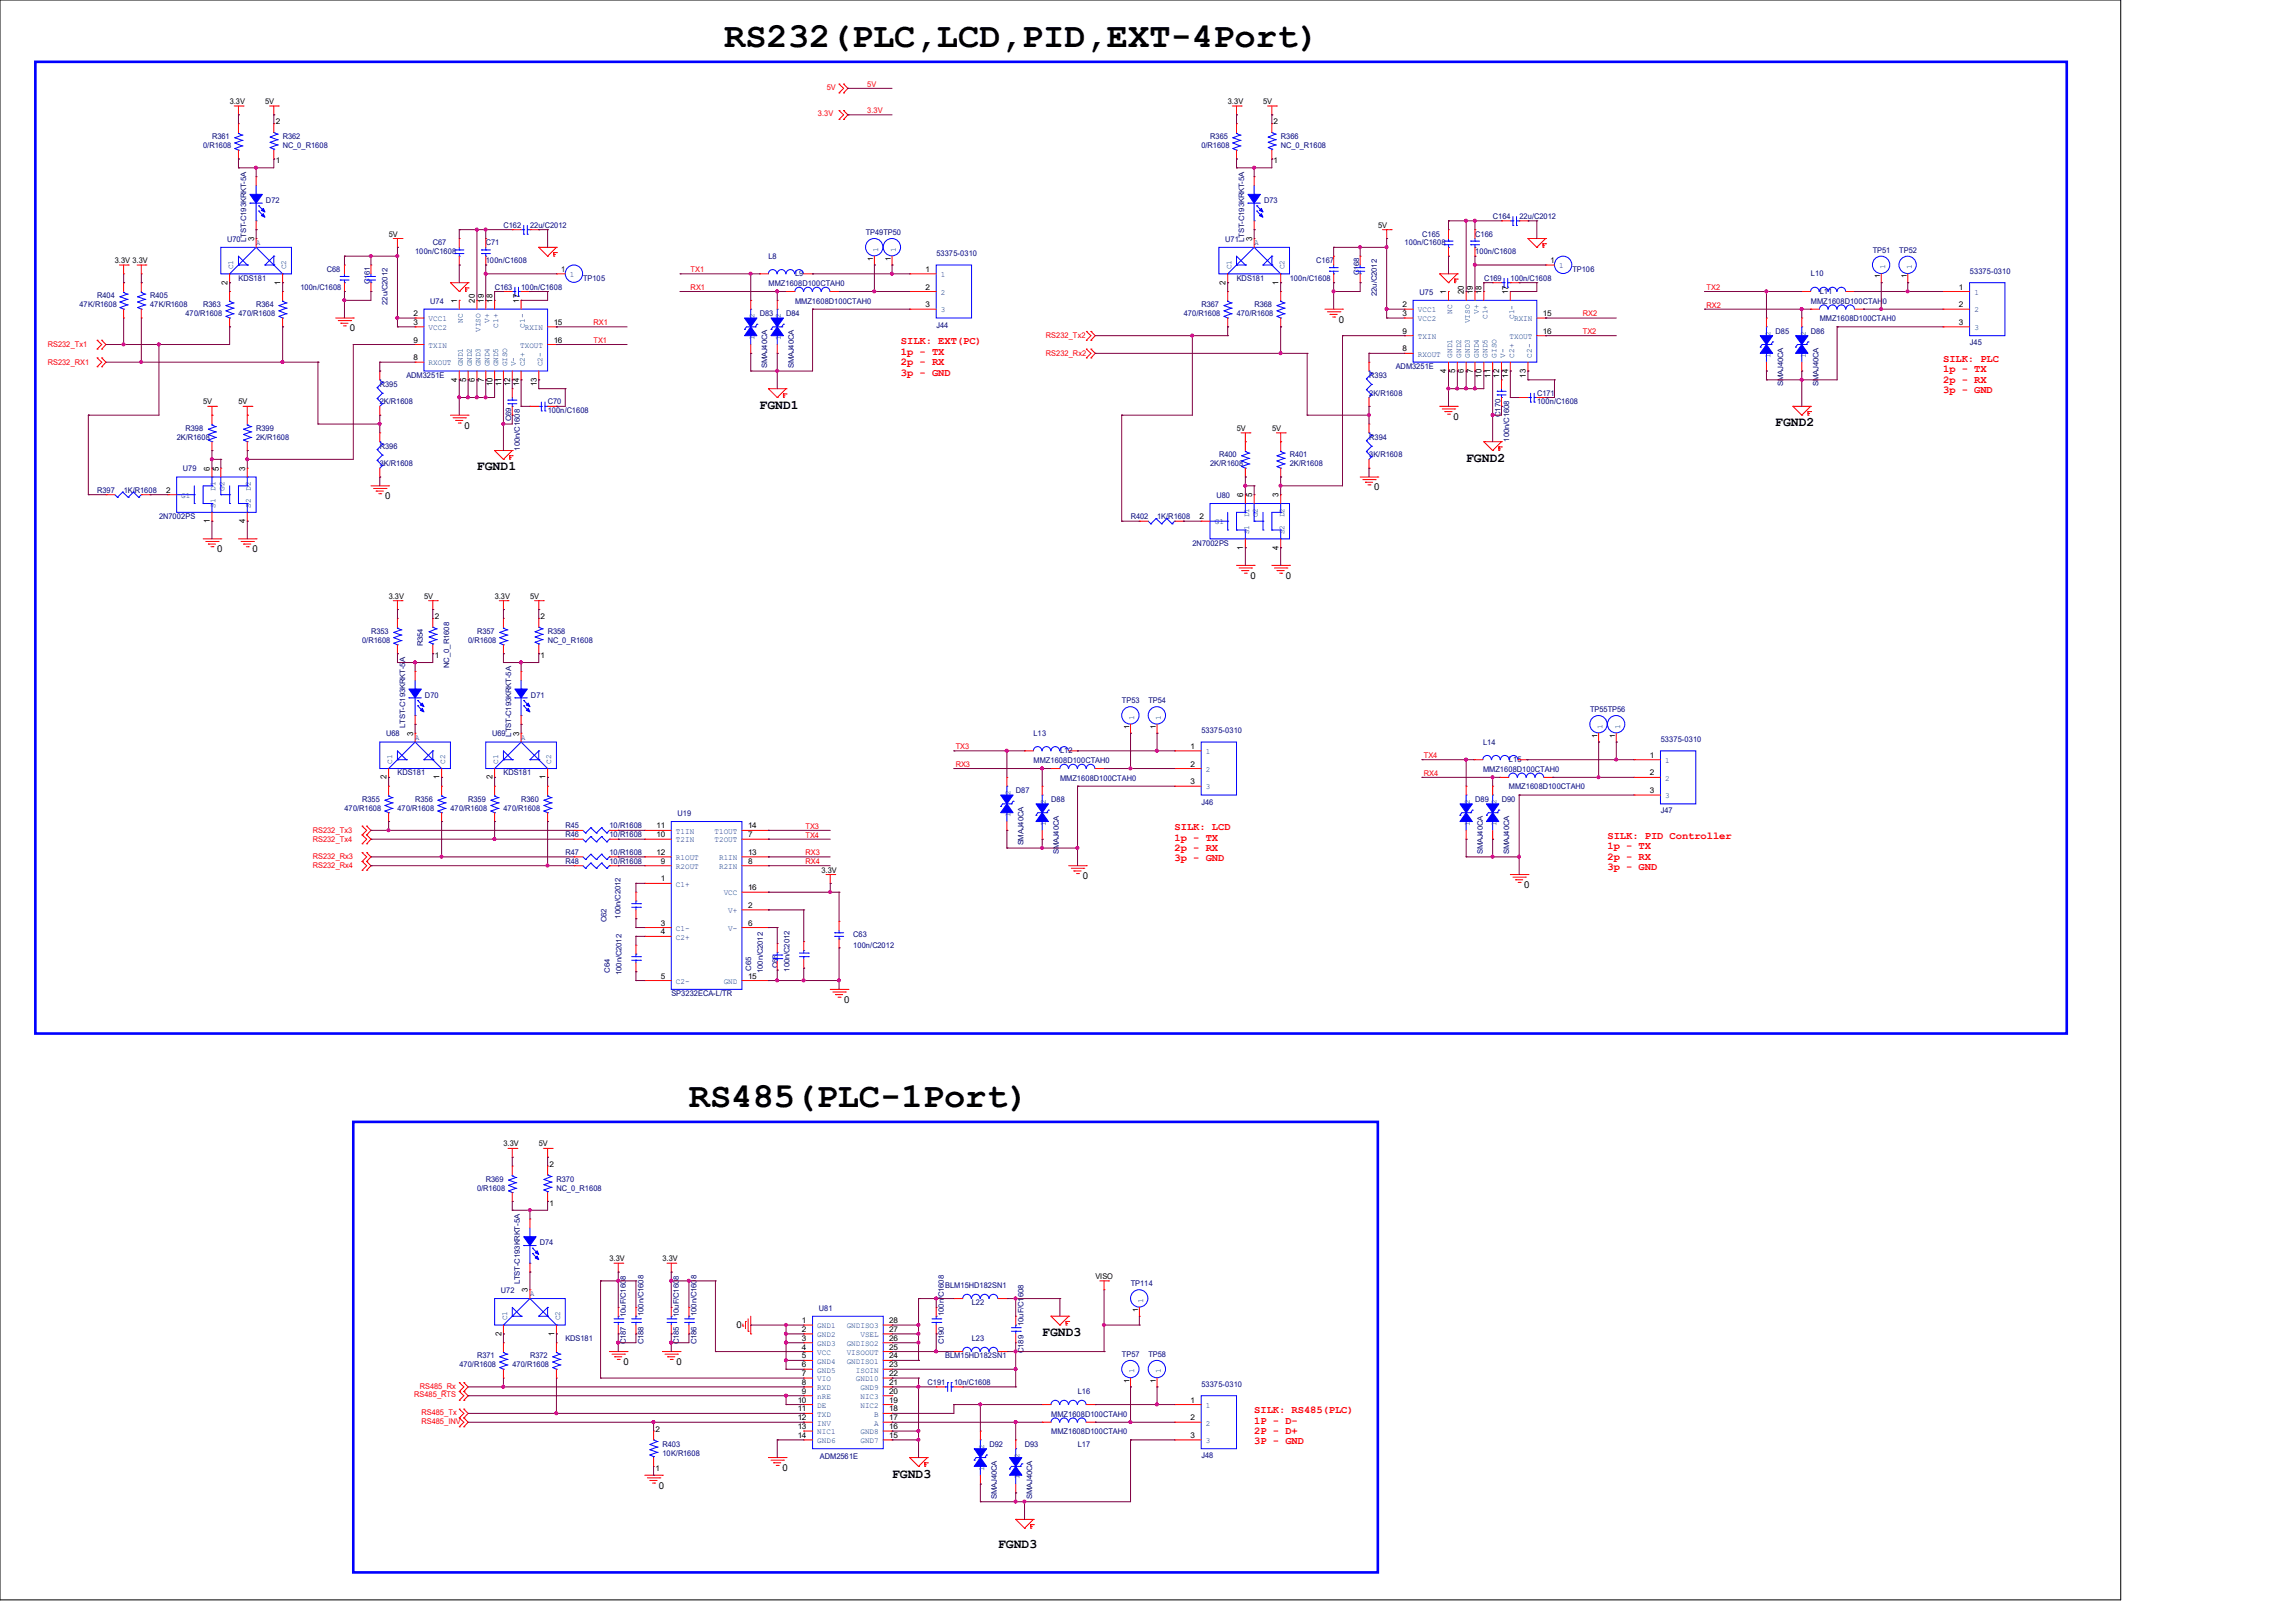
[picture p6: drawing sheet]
<svg xmlns="http://www.w3.org/2000/svg" width="297mm" height="210mm" viewBox="0 0 297 210" stroke-linecap="round" stroke-linejoin="round" font-family="sans-serif">
<defs><g id="words">
<g font-size="4.6">
<text x="93.7" y="6.1">RS232(PLC,LCD,PID,EXT-4Port)</text>
<text x="89.2" y="143.3">RS485(PLC-1Port)</text>
</g>
<g font-size="1.7">
<text x="98.3" y="52.9">FGND1</text>
<text x="189.7" y="59.7">FGND2</text>
<text x="229.7" y="55.2">FGND2</text>
<text x="61.7" y="60.9">FGND1</text>
<text x="134.9" y="172.9">FGND3</text>
<text x="115.4" y="191.2">FGND3</text>
<text x="129.2" y="200.3">FGND3</text>
</g>
<g font-size="1.4" fill="#f00">
<text x="116.6" y="44.5">SILK: EXT(PC)</text>
<text x="116.6" y="45.9">1p - TX</text>
<text x="116.6" y="47.2">2p - RX</text>
<text x="251.5" y="46.8">SILK: PLC</text>
<text x="116.6" y="48.6">3p - GND</text>
<text x="251.5" y="48.2">1p - TX</text>
<text x="251.5" y="49.5">2p - RX</text>
<text x="251.5" y="50.9">3p - GND</text>
<text x="152" y="107.4">SILK: LCD</text>
<text x="152" y="108.8">1p - TX</text>
<text x="152" y="110.1">2p - RX</text>
<text x="152" y="111.5">3p - GND</text>
<text x="208" y="108.5">SILK: PID Controller</text>
<text x="208" y="109.9">1p - TX</text>
<text x="208" y="111.3">2p - RX</text>
<text x="208" y="112.6">3p - GND</text>
<text x="162.3" y="182.8">SILK: RS485(PLC)</text>
<text x="162.3" y="184.2">1P - D-</text>
<text x="162.3" y="185.5">2P - D+</text>
<text x="162.3" y="186.9">3P - GND</text>
</g>
<g font-size="1.2">
<text x="173.3" y="41.7">0</text>
<text x="45.3" y="42.9">0</text>
<text x="60.1" y="55.5">0</text>
<text x="188.1" y="54.3">0</text>
<text x="49.8" y="64.6">0</text>
<text x="177.8" y="63.5">0</text>
<text x="28.1" y="71.5">0</text>
<text x="32.7" y="71.5">0</text>
<text x="161.8" y="74.9">0</text>
<text x="166.4" y="74.9">0</text>
<text x="140.1" y="113.7">0</text>
<text x="197.3" y="114.9">0</text>
<text x="109.3" y="129.8">0</text>
<text x="95.3" y="171.8">0</text>
<text x="80.7" y="176.6">0</text>
<text x="87.5" y="176.6">0</text>
<text x="101.3" y="190.3">0</text>
<text x="85.3" y="192.6">0</text>
</g>
<g font-size="1.1">
<text x="32.9" y="31.2" transform="rotate(-90 32.9 31.2)">3</text>
<text x="162" y="31.2" transform="rotate(-90 162 31.2)">3</text>
<text x="29.5" y="36.8" transform="rotate(-90 29.5 36.8)">2</text>
<text x="36.3" y="36.8" transform="rotate(-90 36.3 36.8)">1</text>
<text x="59.2" y="39.2" transform="rotate(-90 59.2 39.2)">1</text>
<text x="61.5" y="39.2" transform="rotate(-90 61.5 39.2)">20</text>
<text x="62.6" y="39.2" transform="rotate(-90 62.6 39.2)">19</text>
<text x="63.7" y="39.2" transform="rotate(-90 63.7 39.2)">18</text>
<text x="67.2" y="39.2" transform="rotate(-90 67.2 39.2)">17</text>
<text x="158.6" y="36.8" transform="rotate(-90 158.6 36.8)">2</text>
<text x="165.5" y="36.8" transform="rotate(-90 165.5 36.8)">1</text>
<text x="187.2" y="38.1" transform="rotate(-90 187.2 38.1)">1</text>
<text x="189.5" y="38.1" transform="rotate(-90 189.5 38.1)">20</text>
<text x="190.6" y="38.1" transform="rotate(-90 190.6 38.1)">19</text>
<text x="191.7" y="38.1" transform="rotate(-90 191.7 38.1)">18</text>
<text x="195.2" y="38.1" transform="rotate(-90 195.2 38.1)">17</text>
<text x="59.2" y="49.4" transform="rotate(-90 59.2 49.4)">4</text>
<text x="60.3" y="49.4" transform="rotate(-90 60.3 49.4)">5</text>
<text x="61.5" y="49.4" transform="rotate(-90 61.5 49.4)">6</text>
<text x="62.6" y="49.4" transform="rotate(-90 62.6 49.4)">7</text>
<text x="63.7" y="50" transform="rotate(-90 63.7 50)">10</text>
<text x="64.9" y="50" transform="rotate(-90 64.9 50)">11</text>
<text x="66" y="50" transform="rotate(-90 66 50)">12</text>
<text x="67.2" y="50" transform="rotate(-90 67.2 50)">14</text>
<text x="69.5" y="50" transform="rotate(-90 69.5 50)">13</text>
<text x="187.2" y="48.3" transform="rotate(-90 187.2 48.3)">4</text>
<text x="188.3" y="48.3" transform="rotate(-90 188.3 48.3)">5</text>
<text x="189.5" y="48.3" transform="rotate(-90 189.5 48.3)">6</text>
<text x="190.6" y="48.3" transform="rotate(-90 190.6 48.3)">7</text>
<text x="191.7" y="48.9" transform="rotate(-90 191.7 48.9)">10</text>
<text x="192.9" y="48.9" transform="rotate(-90 192.9 48.9)">11</text>
<text x="194" y="48.9" transform="rotate(-90 194 48.9)">12</text>
<text x="195.2" y="48.9" transform="rotate(-90 195.2 48.9)">14</text>
<text x="197.5" y="48.9" transform="rotate(-90 197.5 48.9)">13</text>
<text x="27.2" y="60.9" transform="rotate(-90 27.2 60.9)">6</text>
<text x="28.3" y="60.9" transform="rotate(-90 28.3 60.9)">5</text>
<text x="31.7" y="60.9" transform="rotate(-90 31.7 60.9)">3</text>
<text x="160.9" y="64.3" transform="rotate(-90 160.9 64.3)">6</text>
<text x="162" y="64.3" transform="rotate(-90 162 64.3)">5</text>
<text x="165.5" y="64.3" transform="rotate(-90 165.5 64.3)">3</text>
<text x="27.2" y="67.7" transform="rotate(-90 27.2 67.7)">1</text>
<text x="31.7" y="67.7" transform="rotate(-90 31.7 67.7)">4</text>
<text x="160.9" y="71.1" transform="rotate(-90 160.9 71.1)">1</text>
<text x="165.5" y="71.1" transform="rotate(-90 165.5 71.1)">4</text>
<text x="53.5" y="95.2" transform="rotate(-90 53.5 95.2)">3</text>
<text x="67.2" y="95.2" transform="rotate(-90 67.2 95.2)">3</text>
<text x="50" y="100.8" transform="rotate(-90 50 100.8)">2</text>
<text x="56.9" y="100.8" transform="rotate(-90 56.9 100.8)">1</text>
<text x="63.7" y="100.8" transform="rotate(-90 63.7 100.8)">2</text>
<text x="70.6" y="100.8" transform="rotate(-90 70.6 100.8)">1</text>
<text x="68.3" y="167.2" transform="rotate(-90 68.3 167.2)">3</text>
<text x="64.9" y="172.8" transform="rotate(-90 64.9 172.8)">2</text>
<text x="71.7" y="172.8" transform="rotate(-90 71.7 172.8)">1</text>
</g>
<g font-size="1" fill="#f00">
<text x="107" y="11.6">5V</text>
<text x="112.2" y="11.2">5V</text>
<text x="105.8" y="15.1">3.3V</text>
<text x="112.2" y="14.6">3.3V</text>
<text x="89.4" y="35.2">TX1</text>
<text x="89.4" y="37.5">RX1</text>
<text x="204.8" y="40.9">RX2</text>
<text x="220.8" y="37.5">TX2</text>
<text x="220.8" y="39.8">RX2</text>
<text x="6.2" y="44.9">RS232_Tx1</text>
<text x="6.2" y="47.2">RS232_RX1</text>
<text x="76.8" y="44.4">TX1</text>
<text x="76.8" y="42.1">RX1</text>
<text x="135.4" y="43.8">RS232_Tx2</text>
<text x="135.4" y="46.1">RS232_Rx2</text>
<text x="204.8" y="43.2">TX2</text>
<text x="123.7" y="96.9">TX3</text>
<text x="123.7" y="99.2">RX3</text>
<text x="184.3" y="98.1">TX4</text>
<text x="184.3" y="100.4">RX4</text>
<text x="40.5" y="107.8">RS232_Tx3</text>
<text x="104.2" y="107.2">TX3</text>
<text x="40.5" y="108.9">RS232_Tx4</text>
<text x="40.5" y="112.4">RS232_Rx4</text>
<text x="40.5" y="111.2">RS232_Rx3</text>
<text x="104.2" y="110.7">RX3</text>
<text x="104.2" y="111.8">RX4</text>
<text x="104.2" y="108.4">TX4</text>
<text x="54.3" y="179.7">RS485_Rx</text>
<text x="53.6" y="180.8">RS485_RTS</text>
<text x="54.5" y="183.1">RS485_Tx</text>
<text x="54.5" y="184.2">RS485_INV</text>
</g>
<g font-size="1">
<text x="29.7" y="13.5">3.3V</text>
<text x="34.3" y="13.5">5V</text>
<text x="35.7" y="16.1">2</text>
<text x="158.9" y="13.5">3.3V</text>
<text x="163.5" y="13.5">5V</text>
<text x="164.8" y="16.1">2</text>
<text x="35.7" y="21.1">1</text>
<text x="164.8" y="21.1">1</text>
<text x="178.3" y="29.5">5V</text>
<text x="14.9" y="34">3.3V 3.3V</text>
<text x="50.3" y="30.6">5V</text>
<text x="72.6" y="35.2">1</text>
<text x="113" y="33.7" transform="rotate(-90 113 33.7)">1</text>
<text x="115.3" y="33.7" transform="rotate(-90 115.3 33.7)">1</text>
<text x="119.8" y="35.2">1</text>
<text x="200.6" y="34">1</text>
<text x="53.5" y="40.9">2</text>
<text x="119.8" y="37.5">2</text>
<text x="119.8" y="39.8">3</text>
<text x="181.5" y="39.8">2</text>
<text x="181.5" y="40.9">3</text>
<text x="199.7" y="40.9">15</text>
<text x="243.3" y="36" transform="rotate(-90 243.3 36)">1</text>
<text x="246.8" y="36" transform="rotate(-90 246.8 36)">1</text>
<text x="253.5" y="37.5">1</text>
<text x="253.5" y="39.8">2</text>
<text x="53.5" y="42">3</text>
<text x="53.5" y="46.6">8</text>
<text x="53.5" y="44.3">9</text>
<text x="71.7" y="42">15</text>
<text x="71.7" y="44.3">16</text>
<text x="181.5" y="45.5">8</text>
<text x="181.5" y="43.2">9</text>
<text x="199.7" y="43.2">16</text>
<text x="253.5" y="42">3</text>
<text x="26.3" y="52.3">5V</text>
<text x="30.9" y="52.3">5V</text>
<text x="160" y="55.8">5V</text>
<text x="164.6" y="55.8">5V</text>
<text x="21.5" y="63.8">2</text>
<text x="155.2" y="67.2">2</text>
<text x="50.3" y="77.5">3.3V</text>
<text x="54.9" y="77.5">5V</text>
<text x="64" y="77.5">3.3V</text>
<text x="68.6" y="77.5">5V</text>
<text x="56.3" y="80.1">2</text>
<text x="70" y="80.1">2</text>
<text x="56.3" y="85.1">1</text>
<text x="70" y="85.1">1</text>
<text x="146.2" y="94.3" transform="rotate(-90 146.2 94.3)">1</text>
<text x="149.6" y="94.3" transform="rotate(-90 149.6 94.3)">1</text>
<text x="206.7" y="95.5" transform="rotate(-90 206.7 95.5)">1</text>
<text x="209" y="95.5" transform="rotate(-90 209 95.5)">1</text>
<text x="154.1" y="96.9">1</text>
<text x="154.1" y="99.2">2</text>
<text x="154.1" y="101.5">3</text>
<text x="213.5" y="98">1</text>
<text x="213.5" y="100.3">2</text>
<text x="85" y="107.2">11</text>
<text x="96.8" y="107.2">14</text>
<text x="213.5" y="102.6">3</text>
<text x="85" y="108.3">10</text>
<text x="85" y="110.6">12</text>
<text x="85.5" y="111.8">9</text>
<text x="96.8" y="108.3">7</text>
<text x="96.8" y="111.8">8</text>
<text x="96.8" y="110.6">13</text>
<text x="106.3" y="112.9">3.3V</text>
<text x="85.5" y="114">1</text>
<text x="85.5" y="119.8">3</text>
<text x="96.8" y="117.5">2</text>
<text x="96.8" y="119.8">6</text>
<text x="96.8" y="115.2">16</text>
<text x="85.5" y="120.9">4</text>
<text x="85.5" y="126.6">5</text>
<text x="96.8" y="126.6">15</text>
<text x="65.2" y="148.3">3.3V</text>
<text x="69.7" y="148.3">5V</text>
<text x="71.1" y="151">2</text>
<text x="71.1" y="156">1</text>
<text x="78.9" y="163.2">3.3V</text>
<text x="85.7" y="163.2">3.3V</text>
<text x="141.8" y="165.5">VISO</text>
<text x="103.8" y="171.2">1</text>
<text x="103.8" y="172.3">2</text>
<text x="103.8" y="173.5">3</text>
<text x="115.1" y="173.5">26</text>
<text x="115.1" y="172.3">27</text>
<text x="115.1" y="171.2">28</text>
<text x="147.3" y="169.8" transform="rotate(-90 147.3 169.8)">1</text>
<text x="103.8" y="174.6">4</text>
<text x="103.8" y="175.8">5</text>
<text x="103.8" y="176.9">6</text>
<text x="103.8" y="178.1">7</text>
<text x="103.8" y="179.2">8</text>
<text x="115.1" y="179.2">21</text>
<text x="115.1" y="178.1">22</text>
<text x="115.1" y="176.9">23</text>
<text x="115.1" y="175.8">24</text>
<text x="115.1" y="174.6">25</text>
<text x="146.2" y="178.9" transform="rotate(-90 146.2 178.9)">1</text>
<text x="149.6" y="178.9" transform="rotate(-90 149.6 178.9)">1</text>
<text x="84.8" y="185.3">2</text>
<text x="103.2" y="181.5">10</text>
<text x="103.2" y="182.6">11</text>
<text x="103.2" y="183.8">12</text>
<text x="103.2" y="184.9">13</text>
<text x="103.8" y="180.3">9</text>
<text x="115.1" y="184.9">16</text>
<text x="115.1" y="183.8">17</text>
<text x="115.1" y="182.6">18</text>
<text x="115.1" y="181.5">19</text>
<text x="115.1" y="180.3">20</text>
<text x="154.1" y="181.5">1</text>
<text x="154.1" y="183.8">2</text>
<text x="84.8" y="190.3">1</text>
<text x="103.2" y="186.1">14</text>
<text x="115.1" y="186.1">15</text>
<text x="154.1" y="186.1">3</text>
</g>
<g font-size="1" fill="#000080">
<text x="26.3" y="19.2">0/R1608</text>
<text x="27.4" y="18">R361</text>
<text x="36.6" y="18">R362</text>
<text x="36.6" y="19.2">NC_0_R1608</text>
<text x="155.5" y="19.2">0/R1608</text>
<text x="156.6" y="18">R365</text>
<text x="165.8" y="18">R366</text>
<text x="165.8" y="19.2">NC_0_R1608</text>
<text x="34.4" y="26.2">D72</text>
<text x="65.2" y="29.5">C162</text>
<text x="68.6" y="29.5">22u/C2012</text>
<text x="163.6" y="26.2">D73</text>
<text x="193.2" y="28.3">C164</text>
<text x="196.6" y="28.3">22u/C2012</text>
<text x="29.4" y="31.3">U70</text>
<text x="31.8" y="31.3" transform="rotate(-90 31.8 31.3)">LTST-C193KRKT-5A</text>
<text x="42.3" y="35.2">C68</text>
<text x="53.7" y="32.9">100n/C1608</text>
<text x="56" y="31.7">C67</text>
<text x="62.9" y="31.7">C71</text>
<text x="62.9" y="34">100n/C1608</text>
<text x="99.5" y="33.5">L8</text>
<text x="102.9" y="35.8">L9</text>
<text x="112" y="30.4">TP49TP50</text>
<text x="121.2" y="33.1">53375-0310</text>
<text x="158.6" y="31.3">U71</text>
<text x="161" y="31.3" transform="rotate(-90 161 31.3)">LTST-C193KRKT-5A</text>
<text x="170.3" y="34">C167</text>
<text x="175.9" y="35.6" transform="rotate(-90 175.9 35.6)">C168</text>
<text x="181.8" y="31.7">100n/C1608</text>
<text x="184.1" y="30.6">C165</text>
<text x="190.9" y="30.6">C166</text>
<text x="190.9" y="32.9">100n/C1608</text>
<text x="203.5" y="35.2">TP106</text>
<text x="234.4" y="35.8">L10</text>
<text x="242.4" y="32.7">TP51</text>
<text x="245.8" y="32.7">TP52</text>
<text x="254.9" y="35.4">53375-0310</text>
<text x="10.3" y="39.8">47K/R1608</text>
<text x="12.6" y="38.6">R404</text>
<text x="19.4" y="38.6">R405</text>
<text x="19.4" y="39.8">47K/R1608</text>
<text x="24" y="40.9">470/R1608</text>
<text x="26.3" y="39.8">R363</text>
<text x="30.9" y="36.3">KDS181</text>
<text x="30.9" y="40.9">470/R1608</text>
<text x="33.2" y="39.8">R364</text>
<text x="38.9" y="37.5">100n/C1608</text>
<text x="47.8" y="36.8" transform="rotate(-90 47.8 36.8)">C161</text>
<text x="50.1" y="39.5" transform="rotate(-90 50.1 39.5)">22u/C2012</text>
<text x="55.7" y="39.3">U74</text>
<text x="64" y="37.5">C163</text>
<text x="67.4" y="37.5">100n/C1608</text>
<text x="75.4" y="36.3">TP105</text>
<text x="98.3" y="40.9">D83</text>
<text x="99.5" y="37">MMZ1608D100CTAH0</text>
<text x="101.7" y="40.9">D84</text>
<text x="102.9" y="39.3">MMZ1608D100CTAH0</text>
<text x="153.2" y="40.9">470/R1608</text>
<text x="155.5" y="39.8">R367</text>
<text x="160" y="40.9">470/R1608</text>
<text x="160" y="36.3">KDS181</text>
<text x="162.3" y="39.8">R368</text>
<text x="166.9" y="36.3">100n/C1608</text>
<text x="178.2" y="38.3" transform="rotate(-90 178.2 38.3)">22u/C2012</text>
<text x="183.7" y="38.1">U75</text>
<text x="192.1" y="36.3">C169</text>
<text x="195.5" y="36.3">100n/C1608</text>
<text x="234.4" y="39.3">MMZ1608D100CTAH0</text>
<text x="235.5" y="38.1">L11</text>
<text x="235.5" y="41.6">MMZ1608D100CTAH0</text>
<text x="99.3" y="47.7" transform="rotate(-90 99.3 47.7)">SMAJ40CA</text>
<text x="102.7" y="47.7" transform="rotate(-90 102.7 47.7)">SMAJ40CA</text>
<text x="121.2" y="42.4">J44</text>
<text x="180.6" y="47.8">ADM3251E</text>
<text x="229.8" y="43.2">D85</text>
<text x="234.4" y="43.2">D86</text>
<text x="254.9" y="44.7">J45</text>
<text x="49.2" y="50">R395</text>
<text x="49.2" y="52.3">2K/R1608</text>
<text x="52.6" y="48.9">ADM3251E</text>
<text x="70.9" y="52.3">C70</text>
<text x="70.9" y="53.5">100n/C1608</text>
<text x="177.2" y="48.9">R393</text>
<text x="177.2" y="51.2">2K/R1608</text>
<text x="194.2" y="53.9" transform="rotate(-90 194.2 53.9)">C170</text>
<text x="198.9" y="51.2">C171</text>
<text x="198.9" y="52.3">100n/C1608</text>
<text x="230.8" y="50" transform="rotate(-90 230.8 50)">SMAJ40CA</text>
<text x="235.3" y="50" transform="rotate(-90 235.3 50)">SMAJ40CA</text>
<text x="22.9" y="56.9">2K/R1608</text>
<text x="24" y="55.8">R398</text>
<text x="33.2" y="55.8">R399</text>
<text x="33.2" y="56.9">2K/R1608</text>
<text x="49.2" y="58">R396</text>
<text x="66.1" y="54.5" transform="rotate(-90 66.1 54.5)">C69</text>
<text x="67.3" y="58.3" transform="rotate(-90 67.3 58.3)">100n/C1608</text>
<text x="157.8" y="59.2">R400</text>
<text x="166.9" y="59.2">R401</text>
<text x="177.2" y="56.9">R394</text>
<text x="177.2" y="59.2">3K/R1608</text>
<text x="195.3" y="57.1" transform="rotate(-90 195.3 57.1)">100n/C1608</text>
<text x="12.6" y="63.8">R397</text>
<text x="16" y="63.8">1K/R1608</text>
<text x="23.7" y="61">U79</text>
<text x="49.2" y="60.3">3K/R1608</text>
<text x="156.6" y="60.3">2K/R1608</text>
<text x="157.4" y="64.4">U80</text>
<text x="166.9" y="60.3">2K/R1608</text>
<text x="20.6" y="67.2">2N7002PS</text>
<text x="146.3" y="67.2">R402</text>
<text x="149.8" y="67.2">1K/R1608</text>
<text x="154.3" y="70.6">2N7002PS</text>
<text x="46.9" y="83.2">0/R1608</text>
<text x="48" y="82">R353</text>
<text x="54.7" y="83.7" transform="rotate(-90 54.7 83.7)">R354</text>
<text x="60.6" y="83.2">0/R1608</text>
<text x="61.7" y="82">R357</text>
<text x="70.9" y="82">R358</text>
<text x="70.9" y="83.2">NC_0_R1608</text>
<text x="58.1" y="86.4" transform="rotate(-90 58.1 86.4)">NC_0_R1608</text>
<text x="50" y="95.3">U68</text>
<text x="52.4" y="94.2" transform="rotate(-90 52.4 94.2)">LTST-C193KRKT-5A</text>
<text x="55" y="90.3">D70</text>
<text x="63.7" y="95.3">U69</text>
<text x="66.1" y="95.3" transform="rotate(-90 66.1 95.3)">LTST-C193KRKT-5A</text>
<text x="68.7" y="90.3">D71</text>
<text x="133.8" y="95.2">L13</text>
<text x="145.2" y="91">TP53</text>
<text x="148.6" y="91">TP54</text>
<text x="155.5" y="94.8">53375-0310</text>
<text x="205.8" y="92.1">TP55TP56</text>
<text x="214.9" y="96">53375-0310</text>
<text x="51.4" y="100.3">KDS181</text>
<text x="65.2" y="100.3">KDS181</text>
<text x="133.8" y="98.7">MMZ1608D100CTAH0</text>
<text x="137.2" y="97.5">L12</text>
<text x="137.2" y="101">MMZ1608D100CTAH0</text>
<text x="191.9" y="96.4">L14</text>
<text x="191.9" y="99.9">MMZ1608D100CTAH0</text>
<text x="195.3" y="98.6">L15</text>
<text x="44.6" y="104.9">470/R1608</text>
<text x="46.9" y="103.8">R355</text>
<text x="51.4" y="104.9">470/R1608</text>
<text x="53.7" y="103.8">R356</text>
<text x="58.3" y="104.9">470/R1608</text>
<text x="60.6" y="103.8">R359</text>
<text x="65.2" y="104.9">470/R1608</text>
<text x="67.4" y="103.8">R360</text>
<text x="73.2" y="107.2">R45</text>
<text x="78.9" y="107.2">10/R1608</text>
<text x="87.7" y="105.6">U19</text>
<text x="131.5" y="102.6">D87</text>
<text x="136" y="103.8">D88</text>
<text x="155.5" y="104.1">J46</text>
<text x="190.9" y="103.8">D89</text>
<text x="194.3" y="103.8">D90</text>
<text x="195.3" y="102.2">MMZ1608D100CTAH0</text>
<text x="214.9" y="105.2">J47</text>
<text x="73.2" y="111.8">R48</text>
<text x="73.2" y="110.6">R47</text>
<text x="73.2" y="108.3">R46</text>
<text x="78.9" y="111.8">10/R1608</text>
<text x="78.9" y="110.6">10/R1608</text>
<text x="78.9" y="108.3">10/R1608</text>
<text x="132.4" y="109.4" transform="rotate(-90 132.4 109.4)">SMAJ40CA</text>
<text x="137" y="110.5" transform="rotate(-90 137 110.5)">SMAJ40CA</text>
<text x="191.9" y="110.5" transform="rotate(-90 191.9 110.5)">SMAJ40CA</text>
<text x="195.3" y="110.5" transform="rotate(-90 195.3 110.5)">SMAJ40CA</text>
<text x="78.5" y="119.3" transform="rotate(-90 78.5 119.3)">C62</text>
<text x="80.3" y="118.9" transform="rotate(-90 80.3 118.9)">100n/C2012</text>
<text x="78.9" y="125.9" transform="rotate(-90 78.9 125.9)">C64</text>
<text x="97.2" y="125.6" transform="rotate(-90 97.2 125.6)">C65</text>
<text x="98.7" y="125.9" transform="rotate(-90 98.7 125.9)">100n/C2012</text>
<text x="100.6" y="125.3" transform="rotate(-90 100.6 125.3)">C66</text>
<text x="102.2" y="125.7" transform="rotate(-90 102.2 125.7)">100n/C2012</text>
<text x="110.4" y="121.2">C63</text>
<text x="110.4" y="122.6">100n/C2012</text>
<text x="80.4" y="126.2" transform="rotate(-90 80.4 126.2)">100n/C2012</text>
<text x="86.9" y="128.9">SP3232ECA-L/TR</text>
<text x="61.7" y="154.1">0/R1608</text>
<text x="62.9" y="152.9">R369</text>
<text x="72" y="152.9">R370</text>
<text x="72" y="154.1">NC_0_R1608</text>
<text x="69.9" y="161.1">D74</text>
<text x="64.8" y="167.3">U72</text>
<text x="67.3" y="166.2" transform="rotate(-90 67.3 166.2)">LTST-C193KRKT-5A</text>
<text x="122.3" y="166.6">BLM15HD182SN1</text>
<text x="146.3" y="166.4">TP114</text>
<text x="73.2" y="173.5">KDS181</text>
<text x="81" y="173.9" transform="rotate(-90 81 173.9)">C187</text>
<text x="81" y="170.4" transform="rotate(-90 81 170.4)">10uF/C1608</text>
<text x="83.3" y="173.9" transform="rotate(-90 83.3 173.9)">C188</text>
<text x="83.3" y="170.3" transform="rotate(-90 83.3 170.3)">100n/C1608</text>
<text x="87.9" y="173.9" transform="rotate(-90 87.9 173.9)">C185</text>
<text x="87.9" y="170.4" transform="rotate(-90 87.9 170.4)">10uF/C1608</text>
<text x="90.1" y="173.9" transform="rotate(-90 90.1 173.9)">C186</text>
<text x="90.1" y="170.3" transform="rotate(-90 90.1 170.3)">100n/C1608</text>
<text x="106" y="169.6">U81</text>
<text x="122.2" y="173.9" transform="rotate(-90 122.2 173.9)">C190</text>
<text x="122.2" y="170.3" transform="rotate(-90 122.2 170.3)">100n/C1608</text>
<text x="125.7" y="173.5">L23</text>
<text x="125.7" y="168.9">L22</text>
<text x="132.4" y="171.6" transform="rotate(-90 132.4 171.6)">10uF/C1608</text>
<text x="59.4" y="176.9">470/R1608</text>
<text x="61.7" y="175.8">R371</text>
<text x="66.3" y="176.9">470/R1608</text>
<text x="68.6" y="175.8">R372</text>
<text x="120" y="179.2">C191</text>
<text x="122.3" y="175.8">BLM15HD182SN1</text>
<text x="123.5" y="179.2">10n/C1608</text>
<text x="132.4" y="175.1" transform="rotate(-90 132.4 175.1)">C189</text>
<text x="145.2" y="175.6">TP57</text>
<text x="148.6" y="175.6">TP58</text>
<text x="155.5" y="179.4">53375-0310</text>
<text x="136" y="183.3">MMZ1608D100CTAH0</text>
<text x="136" y="185.6">MMZ1608D100CTAH0</text>
<text x="139.5" y="180.3">L16</text>
<text x="85.7" y="187.2">R403</text>
<text x="85.7" y="188.3">10K/R1608</text>
<text x="106.1" y="188.8">ADM2561E</text>
<text x="128" y="187.2">D92</text>
<text x="132.6" y="187.2">D93</text>
<text x="139.5" y="187.2">L17</text>
<text x="155.5" y="188.7">J48</text>
<text x="129" y="194" transform="rotate(-90 129 194)">SMAJ40CA</text>
<text x="133.6" y="194" transform="rotate(-90 133.6 194)">SMAJ40CA</text>
</g>
<g font-size="1" fill="#004080">
<text x="30.2" y="34.8" transform="rotate(-90 30.2 34.8)">C1</text>
<text x="33.2" y="31.7">A</text>
<text x="37" y="34.8" transform="rotate(-90 37 34.8)">C2</text>
<text x="73.8" y="35.9">1</text>
<text x="113.6" y="32.6" transform="rotate(-90 113.6 32.6)">1</text>
<text x="115.9" y="32.6" transform="rotate(-90 115.9 32.6)">1</text>
<text x="121.8" y="35.9">1</text>
<text x="159.4" y="34.8" transform="rotate(-90 159.4 34.8)">C1</text>
<text x="162.3" y="31.7">A</text>
<text x="166.2" y="34.8" transform="rotate(-90 166.2 34.8)">C2</text>
<text x="201.8" y="34.7">1</text>
<text x="244" y="34.8" transform="rotate(-90 244 34.8)">1</text>
<text x="247.4" y="34.8" transform="rotate(-90 247.4 34.8)">1</text>
<text x="55.5" y="41.6">VCC1</text>
<text x="59.9" y="41.8" transform="rotate(-90 59.9 41.8)">NC</text>
<text x="63.3" y="41.8" transform="rotate(-90 63.3 41.8)">V+</text>
<text x="97.6" y="41.2" transform="rotate(-90 97.6 41.2)">2</text>
<text x="101.1" y="41.2" transform="rotate(-90 101.1 41.2)">2</text>
<text x="121.8" y="38.1">2</text>
<text x="121.8" y="40.4">3</text>
<text x="183.5" y="40.4">VCC1</text>
<text x="183.5" y="41.6">VCC2</text>
<text x="187.9" y="40.6" transform="rotate(-90 187.9 40.6)">NC</text>
<text x="190.2" y="41.8" transform="rotate(-90 190.2 41.8)">VISO</text>
<text x="191.4" y="40.6" transform="rotate(-90 191.4 40.6)">V+</text>
<text x="192.5" y="41.2" transform="rotate(-90 192.5 41.2)">C1+</text>
<text x="196" y="41.2" transform="rotate(-90 196 41.2)">C1-</text>
<text x="196" y="41.6">RXIN</text>
<text x="255.5" y="38.1">1</text>
<text x="255.5" y="40.4">2</text>
<text x="55.5" y="42.7">VCC2</text>
<text x="55.5" y="47.3">RXOUT</text>
<text x="55.5" y="45">TXIN</text>
<text x="59.9" y="47.4" transform="rotate(-90 59.9 47.4)">GND1</text>
<text x="61.1" y="47.4" transform="rotate(-90 61.1 47.4)">GND2</text>
<text x="62.2" y="47.4" transform="rotate(-90 62.2 47.4)">GND3</text>
<text x="62.2" y="43" transform="rotate(-90 62.2 43)">VISO</text>
<text x="63.3" y="47.4" transform="rotate(-90 63.3 47.4)">GND4</text>
<text x="64.5" y="47.4" transform="rotate(-90 64.5 47.4)">GND5</text>
<text x="64.5" y="42.4" transform="rotate(-90 64.5 42.4)">C1+</text>
<text x="65.6" y="47.4" transform="rotate(-90 65.6 47.4)">GISO</text>
<text x="66.8" y="47.4" transform="rotate(-90 66.8 47.4)">V-</text>
<text x="67.3" y="45">TXOUT</text>
<text x="67.9" y="47.4" transform="rotate(-90 67.9 47.4)">C2+</text>
<text x="67.9" y="42.4" transform="rotate(-90 67.9 42.4)">C1-</text>
<text x="67.9" y="42.7">RXIN</text>
<text x="70.2" y="47.4" transform="rotate(-90 70.2 47.4)">C2-</text>
<text x="97.6" y="44" transform="rotate(-90 97.6 44)">1</text>
<text x="101.1" y="44" transform="rotate(-90 101.1 44)">1</text>
<text x="183.5" y="46.1">RXOUT</text>
<text x="183.5" y="43.9">TXIN</text>
<text x="187.9" y="46.3" transform="rotate(-90 187.9 46.3)">GND1</text>
<text x="189.1" y="46.3" transform="rotate(-90 189.1 46.3)">GND2</text>
<text x="190.2" y="46.3" transform="rotate(-90 190.2 46.3)">GND3</text>
<text x="191.4" y="46.3" transform="rotate(-90 191.4 46.3)">GND4</text>
<text x="192.5" y="46.3" transform="rotate(-90 192.5 46.3)">GND5</text>
<text x="193.7" y="46.3" transform="rotate(-90 193.7 46.3)">GISO</text>
<text x="194.8" y="46.3" transform="rotate(-90 194.8 46.3)">V-</text>
<text x="195.4" y="43.9">TXOUT</text>
<text x="196" y="46.3" transform="rotate(-90 196 46.3)">C2+</text>
<text x="198.2" y="46.3" transform="rotate(-90 198.2 46.3)">C2-</text>
<text x="229.1" y="46.3" transform="rotate(-90 229.1 46.3)">1</text>
<text x="229.1" y="43.5" transform="rotate(-90 229.1 43.5)">2</text>
<text x="233.7" y="46.3" transform="rotate(-90 233.7 46.3)">1</text>
<text x="233.7" y="43.5" transform="rotate(-90 233.7 43.5)">2</text>
<text x="255.5" y="42.7">3</text>
<text x="23.5" y="64.4">G1</text>
<text x="27.9" y="65.7" transform="rotate(-90 27.9 65.7)">S1</text>
<text x="27.9" y="63.5" transform="rotate(-90 27.9 63.5)">D1</text>
<text x="29" y="63.5" transform="rotate(-90 29 63.5)">G2</text>
<text x="32.5" y="65.7" transform="rotate(-90 32.5 65.7)">S2</text>
<text x="32.5" y="63.5" transform="rotate(-90 32.5 63.5)">D2</text>
<text x="157.2" y="67.9">G1</text>
<text x="161.7" y="69.1" transform="rotate(-90 161.7 69.1)">S1</text>
<text x="161.7" y="66.9" transform="rotate(-90 161.7 66.9)">D1</text>
<text x="162.8" y="66.9" transform="rotate(-90 162.8 66.9)">G2</text>
<text x="166.2" y="69.1" transform="rotate(-90 166.2 69.1)">S2</text>
<text x="166.2" y="66.9" transform="rotate(-90 166.2 66.9)">D2</text>
<text x="53.7" y="95.7">A</text>
<text x="67.4" y="95.7">A</text>
<text x="146.8" y="93.1" transform="rotate(-90 146.8 93.1)">1</text>
<text x="150.2" y="93.1" transform="rotate(-90 150.2 93.1)">1</text>
<text x="207.4" y="94.3" transform="rotate(-90 207.4 94.3)">1</text>
<text x="209.7" y="94.3" transform="rotate(-90 209.7 94.3)">1</text>
<text x="50.8" y="98.8" transform="rotate(-90 50.8 98.8)">C1</text>
<text x="57.6" y="98.8" transform="rotate(-90 57.6 98.8)">C2</text>
<text x="64.5" y="98.8" transform="rotate(-90 64.5 98.8)">C1</text>
<text x="71.3" y="98.8" transform="rotate(-90 71.3 98.8)">C2</text>
<text x="156.1" y="97.6">1</text>
<text x="156.1" y="99.9">2</text>
<text x="215.5" y="98.7">1</text>
<text x="215.5" y="101">2</text>
<text x="87.5" y="107.9">T1IN</text>
<text x="92.5" y="107.9">T1OUT</text>
<text x="130.8" y="105.7" transform="rotate(-90 130.8 105.7)">1</text>
<text x="130.8" y="102.9" transform="rotate(-90 130.8 102.9)">2</text>
<text x="135.4" y="106.8" transform="rotate(-90 135.4 106.8)">1</text>
<text x="135.4" y="104.1" transform="rotate(-90 135.4 104.1)">2</text>
<text x="156.1" y="102.2">3</text>
<text x="190.2" y="106.8" transform="rotate(-90 190.2 106.8)">1</text>
<text x="190.2" y="104.1" transform="rotate(-90 190.2 104.1)">2</text>
<text x="193.7" y="106.8" transform="rotate(-90 193.7 106.8)">1</text>
<text x="193.7" y="104.1" transform="rotate(-90 193.7 104.1)">2</text>
<text x="215.5" y="103.3">3</text>
<text x="87.5" y="112.4">R2OUT</text>
<text x="87.5" y="109">T2IN</text>
<text x="87.5" y="111.3">R1OUT</text>
<text x="92.5" y="109">T2OUT</text>
<text x="93.1" y="112.4">R2IN</text>
<text x="93.1" y="111.3">R1IN</text>
<text x="87.5" y="114.7">C1+</text>
<text x="93.7" y="115.9">VCC</text>
<text x="94.2" y="118.2">V+</text>
<text x="87.5" y="120.4">C1-</text>
<text x="87.5" y="121.6">C2+</text>
<text x="94.2" y="120.4">V-</text>
<text x="87.5" y="127.3">C2-</text>
<text x="93.7" y="127.3">GND</text>
<text x="68.6" y="167.7">A</text>
<text x="65.6" y="170.9" transform="rotate(-90 65.6 170.9)">C1</text>
<text x="72.5" y="170.9" transform="rotate(-90 72.5 170.9)">C2</text>
<text x="105.8" y="171.9">GND1</text>
<text x="105.8" y="173">GND2</text>
<text x="109.6" y="171.9">GNDISO3</text>
<text x="111.4" y="173">VSEL</text>
<text x="147.9" y="168.6" transform="rotate(-90 147.9 168.6)">1</text>
<text x="105.8" y="174.2">GND3</text>
<text x="105.8" y="175.3">VCC</text>
<text x="105.8" y="176.4">GND4</text>
<text x="105.8" y="177.6">GND5</text>
<text x="105.8" y="178.7">VIO</text>
<text x="105.8" y="179.9">RXD</text>
<text x="109.6" y="176.4">GNDISO1</text>
<text x="109.6" y="175.3">VISOOUT</text>
<text x="109.6" y="174.2">GNDISO2</text>
<text x="110.8" y="178.7">GND10</text>
<text x="110.8" y="177.6">ISOIN</text>
<text x="111.4" y="179.9">GND9</text>
<text x="146.8" y="177.7" transform="rotate(-90 146.8 177.7)">1</text>
<text x="150.2" y="177.7" transform="rotate(-90 150.2 177.7)">1</text>
<text x="105.8" y="181">nRE</text>
<text x="105.8" y="182.2">DE</text>
<text x="105.8" y="183.3">TXD</text>
<text x="105.8" y="184.4">INV</text>
<text x="105.8" y="185.6">NIC1</text>
<text x="111.4" y="185.6">GND8</text>
<text x="111.4" y="182.2">NIC2</text>
<text x="111.4" y="181">NIC3</text>
<text x="113.1" y="184.4">A</text>
<text x="113.1" y="183.3">B</text>
<text x="156.1" y="182.2">1</text>
<text x="156.1" y="184.4">2</text>
<text x="105.8" y="186.7">GND6</text>
<text x="111.4" y="186.7">GND7</text>
<text x="127.4" y="190.3" transform="rotate(-90 127.4 190.3)">1</text>
<text x="127.4" y="187.5" transform="rotate(-90 127.4 187.5)">2</text>
<text x="131.9" y="191.4" transform="rotate(-90 131.9 191.4)">1</text>
<text x="131.9" y="188.6" transform="rotate(-90 131.9 188.6)">2</text>
<text x="156.1" y="186.7">3</text>
</g>
</g></defs>
<path d="M0 0h274.4v207h-274.4z" fill="none" stroke="#000" stroke-width=".13"/>
<path d="M4.6 8h262.9v125.7h-262.9zM45.7 145.2h132.6v58.3h-132.6z" fill="none" stroke="#00f" stroke-width=".34"/>
<g fill="none" stroke="#f00" stroke-width=".13">
<path d="M30.3 13.7h1.2M30.9 14.9h.1M30.9 16h.1M30.9 13.7v1.2M30.9 16v1.1M30.9 19.4v1.2M31.5 13.7h.1M34.9 13.7h1.1M35.4 14.9h.1M35.4 16h.1M35.4 13.7v1.2M35.4 16v1.1"/>
<path d="M35.4 19.4v1.2M36 13.7h.1M108.6 10.9h.1M108.6 12h.1M108.6 14.3h.1M108.6 15.5h.1M108.6 10.9l.6 .5-.6 .6M108.6 14.3l.6 .6-.6 .6M109.2 12h.1M109.2 10.9h.1M109.2 15.5h.1M109.2 14.3h.1"/>
<path d="M109.2 10.9l.5 .5-.5 .6M109.2 14.3l.5 .6-.5 .6M159.5 13.7h1.1M160 14.9h.1M160 16h.1M160 13.7v1.2M160 16v1.1M160 19.4v1.2M160.6 13.7h.1M164 13.7h1.2M164.6 14.9h.1M164.6 16h.1"/>
<path d="M164.6 13.7v1.2M164.6 16v1.1M164.6 19.4v1.2M165.2 13.7h.1M15.5 34.3h1.1M16 35.4h.1M16 36.6h.1M16 34.3v1.1M16 36.6v1.1M16.6 34.3h.1M17.7 34.3h1.2M18.3 35.4h.1"/>
<path d="M18.3 36.6h.1M18.3 34.3v1.1M18.3 36.6v1.1M18.9 34.3h.1M29.7 36.6h.1M29.7 37.7h.1M29.7 35.4v1.2M29.7 37.7v1.2M30.9 20.6h.1M33.1 30.9h.1M33.1 22.9h.1M33.1 29.7h.1"/>
<path d="M33.1 22.9v1.1M33.1 28.6v1.1M33.1 30.9v1.1M35.4 20.6h.1M36.6 36.6h.1M36.6 37.7h.1M36.6 35.4v1.2M36.6 37.7v1.2M44.6 34.3h.1M44.6 37.7h.1M44.6 34.3v1.1M44.6 36.6v1.1"/>
<path d="M48 34.3h.1M48 37.7h.1M48 34.3v1.1M48 36.6v1.1M50.9 30.9h1.1M51.4 32h.1M51.4 30.9v1.1M52 30.9h.1M58.3 36.6h.1M58.3 36.6h2.3M58.3 36.6l1.1 1.1M59.4 37.7h.1"/>
<path d="M59.4 38.9h.1M59.4 30.9h.1M59.4 34.3h.1M59.4 30.9v1.1M59.4 33.1v1.2M59.4 38.9v1.1M60.2 37.3h.1M60.2 37.7h.1M60.2 37.5h.1M60.2 37.3h.4M60.2 37.3v.4M60.2 37.5h.3"/>
<path d="M60.6 36.6h.1M60.6 37.3h.1M60.6 36.6l-1.2 1.1M61.7 38.9h.1M61.7 38.9v1.1M62.9 38.9h.1M62.9 30.9h.1M62.9 34.3h.1M62.9 30.9v1.1M62.9 33.1v1.2M62.9 38.9v1.1M64 38.9h.1"/>
<path d="M64 38.9v1.1M65.2 37.7h.1M65.2 37.7h1.1M66.3 29.7h.1M66.3 29.7h1.1M67.4 38.9h.1M67.4 37.7h1.2M67.4 38.9v1.1M68.6 37.7h.1M68.6 29.7h1.1M69.7 32h.1M69.7 29.7h.1"/>
<path d="M69.7 32h2.3M69.7 32l1.2 1.1M70.9 33.1h.1M71.7 32.7h.1M71.7 33.1h.1M71.7 32.9h.1M71.7 32.7h.3M71.7 32.7v.4M71.7 32.9h.2M72 32h.1M72 32.7h.1M72 35.4h.1"/>
<path d="M72 32l-1.1 1.1M72 35.4h1.2M97.2 38.9h.1M97.2 38.9v1.1M98.3 35.4h.1M98.3 35.4h1.1M100.6 38.9h.1M100.6 38.9v1.1M101.7 37.7h.1M101.7 37.7h1.2M104 35.4h1.2M105.2 35.4h.1"/>
<path d="M107.4 37.7h1.2M108.6 37.7h.1M113.2 34.3h.1M113.2 33.1v1.2M115.4 34.3h.1M115.4 33.1v1.2M117.7 35.4h.1M117.7 37.7h.1M117.7 35.4h3.5M117.7 37.7h3.5M158.9 37.7h.1M158.9 36.6h.1"/>
<path d="M158.9 35.4v1.2M158.9 37.7v1.2M160 20.6h.1M162.3 22.9h.1M162.3 29.7h.1M162.3 30.9h.1M162.3 22.9v1.1M162.3 28.6v1.1M162.3 30.9v1.1M164.6 20.6h.1M165.7 37.7h.1M165.7 36.6h.1"/>
<path d="M165.7 35.4v1.2M165.7 37.7v1.2M172.6 33.1h.1M172.6 36.6h.1M172.6 33.1v1.2M172.6 35.4v1.2M176 33.1h.1M176 36.6h.1M176 33.1v1.2M176 35.4v1.2M178.9 29.7h1.1M179.5 30.9h.1"/>
<path d="M179.5 29.7v1.2M180 29.7h.1M186.3 35.4h.1M186.3 35.4h2.3M186.3 35.4l1.2 1.2M187.5 36.6h.1M187.5 29.7h.1M187.5 33.1h.1M187.5 37.7h.1M187.5 29.7v1.2M187.5 32v1.1M187.5 37.7v1.2"/>
<path d="M188.3 36.1h.1M188.3 36.6h.1M188.3 36.4h.1M188.3 36.1h.3M188.3 36.1v.5M188.3 36.4h.2M188.6 35.4h.1M188.6 36.1h.1M188.6 35.4l-1.1 1.2M189.7 37.7h.1M189.7 37.7v1.2M190.9 29.7h.1"/>
<path d="M190.9 33.1h.1M190.9 37.7h.1M190.9 29.7v1.2M190.9 32v1.1M190.9 37.7v1.2M192 37.7h.1M192 37.7v1.2M193.2 36.6h.1M193.2 36.6h1.1M194.3 28.6h.1M194.3 28.6h1.2M195.5 37.7h.1"/>
<path d="M195.5 36.6h1.1M195.5 37.7v1.2M196.6 36.6h.1M196.6 28.6h1.1M197.7 30.9h.1M197.7 28.6h.1M197.7 30.9h2.3M197.7 30.9l1.2 1.1M198.9 32h.1M199.7 31.5h.1M199.7 32h.1M199.7 31.8h.1"/>
<path d="M199.7 31.5h.3M199.7 31.5v.5M199.7 31.8h.2M200 30.9h.1M200 31.5h.1M200 34.3h.1M200 30.9l-1.1 1.1M200 34.3h1.2M233.2 37.7h.1M233.2 37.7h1.1M238.9 37.7h1.1M240 37.7h.1"/>
<path d="M243.5 36.6h.1M243.5 35.4v1.2M246.9 36.6h.1M246.9 35.4v1.2M251.5 37.7h.1M251.5 37.7h3.4M12.6 45.2h.1M12.6 44h.1M12.6 47.5h.1M12.6 46.3h.1M12.6 44l.6 .6-.6 .6M12.6 46.3l.6 .6-.6 .6"/>
<path d="M13.2 44h.1M13.2 45.2h.1M13.2 46.3h.1M13.2 47.5h.1M13.2 44l.5 .6-.5 .6M13.2 46.3l.5 .6-.5 .6M16 41.1h.1M16 40v1.1M18.3 41.1h.1M18.3 40v1.1M26.9 52.6h1.1M27.4 53.7h.1"/>
<path d="M27.4 58.3h.1M27.4 52.6v2.3M27.4 57.1v1.2M28 52.6h.1M29.7 42.3h.1M29.7 41.1v1.2M31.5 52.6h1.1M32 53.7h.1M32 58.3h.1M32 52.6v2.3M32 57.1v1.2M32.6 52.6h.1"/>
<path d="M36.6 42.3h.1M36.6 41.1v1.2M43.4 41.1h2.3M43.8 41.5h1.6M44.1 41.8h.1M44.1 41.8h.9M44.4 42.2h.3M44.7 42.2h.1M45.4 41.5h.1M45.7 41.1h.1M49.1 53.7h.1M49.1 48h.1"/>
<path d="M49.1 56h.1M49.1 48v1.1M49.1 52.6v1.1M49.1 56v1.1M53.7 41.1h.1M53.7 42.3h.1M53.7 46.9h.1M53.7 44.6h.1M53.7 41.1h1.2M53.7 42.3h1.2M53.7 46.9h1.2M53.7 44.6h1.2"/>
<path d="M58.3 53.7h2.3M58.6 54.1h1.6M59 54.4h.1M59 54.4h.9M59.3 54.7h.3M59.4 49.1h.1M59.4 48v1.1M59.6 54.7h.1M60.2 54.1h.1M60.6 53.7h.1M60.6 49.1h.1M60.6 48v1.1"/>
<path d="M61.7 49.1h.1M61.7 48v1.1M62.9 49.1h.1M62.9 48v1.1M64 58.3h.1M64 49.1h.1M64 58.3h2.3M64 58.3l1.2 1.1M64 48v1.1M65.2 59.4h.1M65.2 49.1h.1M65.2 48v1.1"/>
<path d="M66 59h.1M66 59.4h.1M66 59.2h.1M66 59h.3M66 59v.4M66 59.2h.2M66.3 58.3h.1M66.3 59h.1M66.3 49.1h.1M66.3 50.3h.1M66.3 53.7h.1M66.3 58.3l-1.1 1.1"/>
<path d="M66.3 48v1.1M66.3 50.3v1.1M66.3 52.6v1.1M67.4 49.1h.1M67.4 48v1.1M68.6 52.6h.1M68.6 52.6h1.1M69.7 49.1h.1M69.7 48v1.1M70.9 52.6h1.1M70.9 42.3h1.1M70.9 44.6h1.1"/>
<path d="M72 42.3h.1M72 44.6h.1M72 52.6h.1M97.2 45.7h.1M97.2 44.6v1.1M99.4 50.3h.1M99.4 50.3h2.3M99.4 50.3l1.2 1.1M100.6 51.4h.1M100.6 45.7h.1M100.6 44.6v1.1M101.4 51h.1"/>
<path d="M101.4 51.4h.1M101.4 51.2h.1M101.4 51h.3M101.4 51v.4M101.4 51.2h.2M101.7 50.3h.1M101.7 51h.1M101.7 50.3l-1.1 1.1M117.7 40h.1M117.7 40h3.5M140.6 44h.1M140.6 42.9h.1"/>
<path d="M140.6 46.3h.1M140.6 45.2h.1M140.6 42.9l.6 .5-.6 .6M140.6 45.2l.6 .5-.6 .6M141.2 42.9h.1M141.2 44h.1M141.2 45.2h.1M141.2 46.3h.1M141.2 42.9l.5 .5-.5 .6M141.2 45.2l.5 .5-.5 .6M158.9 42.3h.1M158.9 41.1v1.2"/>
<path d="M160.6 56h1.2M161.2 57.1h.1M161.2 56v2.3M161.8 56h.1M165.2 56h1.1M165.7 57.1h.1M165.7 42.3h.1M165.7 41.1v1.2M165.7 56v2.3M166.3 56h.1M171.4 40h2.3M171.8 40.3h1.6"/>
<path d="M172.1 40.7h.1M172.1 40.7h1M172.5 41h.2M172.7 41h.1M173.4 40.3h.1M173.7 40h.1M177.2 54.9h.1M177.2 52.6h.1M177.2 46.9h.1M177.2 46.9v1.1M177.2 51.4v1.2M177.2 54.9v1.1"/>
<path d="M177.2 59.4v1.2M181.7 40h.1M181.7 41.1h.1M181.7 45.7h.1M181.7 43.4h.1M181.7 41.1h1.2M181.7 40h1.2M181.7 45.7h1.2M181.7 43.4h1.2M186.3 52.6h2.3M186.6 52.9h1.7M187 53.3h.1"/>
<path d="M187 53.3h.9M187.3 53.6h.3M187.5 48h.1M187.5 46.9v1.1M187.6 53.6h.1M188.3 52.9h.1M188.6 52.6h.1M188.6 48h.1M188.6 46.9v1.1M189.7 48h.1M189.7 46.9v1.1M190.9 48h.1"/>
<path d="M190.9 46.9v1.1M192 57.1h.1M192 48h.1M192 57.1h2.3M192 57.1l1.2 1.2M192 46.9v1.1M193.2 58.3h.1M193.2 48h.1M193.2 46.9v1.1M194 57.8h.1M194 58.3h.1M194 58.1h.1"/>
<path d="M194 57.8h.3M194 57.8v.5M194 58.1h.2M194.3 57.1h.1M194.3 57.8h.1M194.3 49.1h.1M194.3 52.6h.1M194.3 48h.1M194.3 57.1l-1.1 1.2M194.3 46.9v1.1M194.3 49.1v1.2M194.3 51.4v1.2"/>
<path d="M195.5 48h.1M195.5 46.9v1.1M196.6 51.4h.1M196.6 51.4h1.1M197.7 48h.1M197.7 46.9v1.1M198.9 41.1h1.1M198.9 51.4h1.1M198.9 43.4h1.1M200 51.4h.1M200 41.1h.1M200 43.4h.1"/>
<path d="M228.6 48h.1M228.6 41.1h.1M228.6 41.1v1.2M228.6 46.9v1.1M232 52.6h.1M232 52.6h2.3M232 52.6l1.2 1.1M233.2 53.7h.1M233.2 48h.1M233.2 41.1h.1M233.2 41.1v1.2M233.2 46.9v1.1"/>
<path d="M234 53.3h.1M234 53.7h.1M234 53.5h.1M234 53.3h.3M234 53.3v.4M234 53.5h.2M234.3 52.6h.1M234.3 53.3h.1M234.3 40h.1M234.3 52.6l-1.1 1.1M234.3 40h1.2M240 40h1.2"/>
<path d="M241.2 40h.1M251.5 40h.1M251.5 42.3h.1M251.5 40h3.4M251.5 42.3h3.4M13.7 64h.1M13.7 64h1.2M18.3 64h1.1M19.4 64h.1M21.7 64h.1M21.7 64h1.2M26.3 69.7h2.3"/>
<path d="M26.6 70.1h1.6M27 70.4h.1M27 70.4h.9M27.3 70.7h.3M27.4 60.6h.1M27.4 67.4h.1M27.4 60.6v1.1M27.4 66.3v1.1M27.6 70.7h.1M28.2 70.1h.1M28.6 69.7h.1M28.6 60.6h.1"/>
<path d="M28.6 60.6v1.1M30.9 69.7h2.2M31.2 70.1h1.6M31.5 70.4h.1M31.5 70.4h1M31.9 70.7h.2M32 60.6h.1M32 67.4h.1M32 60.6v1.1M32 66.3v1.1M32.1 70.7h.1M32.8 70.1h.1"/>
<path d="M33.1 69.7h.1M48 62.9h2.3M48.3 63.2h1.7M48.7 63.5h.1M48.7 63.5h.9M49 63.9h.3M49.1 61.7h.1M49.1 60.6v1.1M49.3 63.9h.1M50 63.2h.1M50.3 62.9h.1M50.9 77.7h1.1"/>
<path d="M51.4 78.9h.1M51.4 77.7v1.2M52 77.7h.1M55.5 77.7h1.1M56 78.9h.1M56 77.7v1.2M56.6 77.7h.1M64.6 77.7h1.1M65.2 78.9h.1M65.2 77.7v1.2M65.7 77.7h.1M69.2 77.7h1.1"/>
<path d="M69.7 78.9h.1M69.7 77.7v1.2M70.3 77.7h.1M147.4 67.4h.1M147.4 67.4h1.2M152 67.4h1.2M153.2 67.4h.1M155.4 67.4h.1M155.4 67.4h1.2M160 73.2h2.3M160.4 73.5h1.6M160.7 73.8h.1"/>
<path d="M160.7 73.8h.9M161 74.2h.3M161.2 61.7h.1M161.2 64h.1M161.2 70.9h.1M161.2 60.6v1.1M161.2 64v1.2M161.2 69.7v1.2M161.3 74.2h.1M162 73.5h.1M162.3 73.2h.1M162.3 64h.1"/>
<path d="M162.3 64v1.2M164.6 73.2h2.3M164.9 73.5h1.6M165.3 73.8h.1M165.3 73.8h.9M165.6 74.2h.3M165.7 61.7h.1M165.7 64h.1M165.7 70.9h.1M165.7 60.6v1.1M165.7 64v1.2M165.7 69.7v1.2"/>
<path d="M165.9 74.2h.1M166.5 73.5h.1M166.9 73.2h.1M176 61.7h2.3M176.4 62.1h1.6M176.7 62.4h.1M176.7 62.4h.9M177 62.7h.3M177.2 60.6h.1M177.3 62.7h.1M178 62.1h.1M178.3 61.7h.1"/>
<path d="M50.3 99.4v1.2M51.4 84.6h.1M51.4 80h.1M51.4 80v1.2M51.4 83.4v1.2M53.7 86.9h.1M53.7 93.7h.1M53.7 94.9h.1M53.7 86.9v1.1M53.7 92.6v1.1M53.7 94.9v1.1M56 80h.1"/>
<path d="M56 84.6h.1M56 80v1.2M56 83.4v1.2M57.1 99.4v1.2M64 99.4v1.2M65.2 84.6h.1M65.2 80h.1M65.2 80v1.2M65.2 83.4v1.2M67.4 86.9h.1M67.4 93.7h.1M67.4 94.9h.1"/>
<path d="M67.4 86.9v1.1M67.4 92.6v1.1M67.4 94.9v1.1M69.7 80h.1M69.7 84.6h.1M69.7 80v1.2M69.7 83.4v1.2M70.9 99.4v1.2M132.6 97.2h.1M132.6 97.2h1.1M136 99.4h.1M136 99.4h1.2"/>
<path d="M138.3 97.2h1.1M139.4 97.2h.1M141.7 99.4h1.2M142.9 99.4h.1M146.3 94.9h.1M146.3 93.7v1.2M149.7 94.9h.1M149.7 93.7v1.2M152 97.2h.1M152 99.4h.1M152 97.2h3.4M152 99.4h3.4"/>
<path d="M190.8 98.3h.1M190.8 98.3h1.1M196.5 98.3h1.1M197.6 98.3h.1M206.9 96h.1M206.9 94.9v1.1M209.2 96h.1M209.2 94.9v1.1M211.5 98.3h.1M211.5 98.3h3.4M46.9 109.2h.1M46.9 108h.1"/>
<path d="M46.9 112.6h.1M46.9 111.5h.1M46.9 106.9h.1M46.9 110.3h.1M46.9 108l.6 .6-.6 .6M46.9 111.5l.6 .5-.6 .6M46.9 106.9l.6 .5-.6 .6M46.9 110.3l.6 .6-.6 .6M47.5 108h.1M47.5 109.2h.1M47.5 111.5h.1M47.5 112.6h.1"/>
<path d="M47.5 106.9h.1M47.5 110.3h.1M47.5 108l.5 .6-.5 .6M47.5 111.5l.5 .5-.5 .6M47.5 106.9l.5 .5-.5 .6M47.5 110.3l.5 .6-.5 .6M50.3 100.6h.1M50.3 106.3h.1M50.3 101.7h.1M50.3 101.7v1.2M50.3 105.2v1.1M57.1 106.3h.1"/>
<path d="M57.1 101.7h.1M57.1 100.6h.1M57.1 101.7v1.2M57.1 105.2v1.1M64 100.6h.1M64 106.3h.1M64 101.7h.1M64 101.7v1.2M64 105.2v1.1M70.9 106.3h.1M70.9 101.7h.1M70.9 100.6h.1"/>
<path d="M70.9 101.7v1.2M70.9 105.2v1.1M74.3 107.4h.1M74.3 112h.1M74.3 110.9h.1M74.3 108.6h.1M74.3 112h1.1M74.3 107.4h1.1M74.3 110.9h1.1M74.3 108.6h1.1M78.9 112h1.1M78.9 107.4h1.1"/>
<path d="M78.9 110.9h1.1M78.9 108.6h1.1M80 107.4h.1M80 112h.1M80 110.9h.1M80 108.6h.1M82.3 118.9h.1M82.3 115.4h.1M82.3 115.4v1.2M82.3 117.7v1.2M83.4 114.3h.1M83.4 112h.1"/>
<path d="M83.4 108.6h.1M83.4 107.4h.1M83.4 110.9h.1M83.4 112h3.5M83.4 107.4h3.5M83.4 110.9h3.5M83.4 108.6h3.5M83.4 114.3h3.5M96 112h3.4M96 107.4h3.4M96 110.9h3.4M96 108.6h3.4"/>
<path d="M96 117.7h3.4M96 115.4h3.4M99.4 117.7h.1M99.4 108.6h.1M99.4 112h.1M99.4 110.9h.1M99.4 107.4h.1M99.4 115.4h.1M106.9 113.2h1.1M107.4 114.3h.1M107.4 113.2v1.1M108 113.2h.1"/>
<path d="M108.6 119.2h.1M108.6 119.2v1.2M130.3 107.4h.1M130.3 100.6h.1M130.3 100.6v1.1M130.3 106.3v1.1M134.9 108.6h.1M134.9 101.7h.1M134.9 101.7v1.2M134.9 107.4v1.2M138.3 112h2.3M138.6 112.4h1.7"/>
<path d="M139 112.7h.1M139 112.7h.9M139.3 113h.3M139.6 113h.1M140.3 112.4h.1M140.6 112h.1M152 101.7h.1M152 101.7h3.4M189.7 108.6h.1M189.7 101.7h.1M189.7 101.7v1.2M189.7 107.4v1.2"/>
<path d="M193.2 108.6h.1M193.2 101.7h.1M193.2 101.7v1.2M193.2 107.4v1.2M194.1 100.6h.1M194.1 100.6h1.1M195.5 113.2h2.2M195.8 113.5h1.6M196.1 113.8h.1M196.1 113.8h1M196.5 114.2h.2M196.7 114.2h.1"/>
<path d="M197.4 113.5h.1M197.7 113.2h.1M199.8 100.6h1.2M201 100.6h.1M211.5 100.6h.1M211.5 102.9h.1M211.5 100.6h3.4M211.5 102.9h3.4M82.3 125.7h.1M82.3 122.3h.1M82.3 122.3v1.1M82.3 124.6v1.1"/>
<path d="M83.4 120h.1M83.4 121.2h.1M83.4 126.9h.1M83.4 120h3.5M83.4 121.2h3.5M83.4 126.9h3.5M96 120h3.4M96 126.9h3.4M99.4 120h.1M99.4 126.9h.1M100.6 125.5h.1M100.6 122.1h.1"/>
<path d="M100.6 122.1v1.1M100.6 124.4v1.1M104 125.3h.1M104 121.8h.1M104 121.8v1.2M104 124.1v1.2M107.4 128h2.3M107.8 128.4h1.6M108.1 128.7h.1M108.1 128.7h1M108.5 129h.2M108.6 122.6h.1"/>
<path d="M108.6 121.5v1.1M108.7 129h.1M109.4 128.4h.1M109.7 128h.1M65.7 148.6h1.2M66.3 149.7h.1M66.3 155.4h.1M66.3 150.9h.1M66.3 148.6v1.1M66.3 150.9v1.1M66.3 154.3v1.1M66.9 148.6h.1"/>
<path d="M68.6 157.7h.1M68.6 157.7v1.2M70.3 148.6h1.2M70.9 149.7h.1M70.9 150.9h.1M70.9 155.4h.1M70.9 148.6v1.1M70.9 150.9v1.1M70.9 154.3v1.1M71.5 148.6h.1M59.4 178.9h.1M59.4 178.9l.6 .6-.6 .5"/>
<path d="M60 178.9h.1M60 178.9l.6 .6-.6 .5M65.2 178.3h.1M65.2 173.7h.1M65.2 172.6h.1M65.2 171.4v1.2M65.2 173.7v1.2M65.2 177.2v1.1M68.6 164.6h.1M68.6 166.9h.1M68.6 163.4v1.2M68.6 166.9v1.1"/>
<path d="M72 178.3h.1M72 173.7h.1M72 172.6h.1M72 171.4v1.2M72 173.7v1.2M72 177.2v1.1M78.9 174.9h2.3M79.2 175.2h1.6M79.5 163.4h1.1M79.5 175.6h.1M79.5 175.6h1M79.9 175.9h.2"/>
<path d="M80 164.6h.1M80 172.6h.1M80 169.2h.1M80 163.4v1.2M80 169.2v1.1M80 171.4v1.2M80.1 175.9h.1M80.6 163.4h.1M80.8 175.2h.1M81.2 174.9h.1M82.3 172.6h.1M82.3 169.2h.1"/>
<path d="M82.3 169.2v1.1M82.3 171.4v1.2M85.7 174.9h2.3M86.1 175.2h1.6M86.3 163.4h1.2M86.4 175.6h.1M86.4 175.6h.9M86.7 175.9h.3M86.9 164.6h.1M86.9 172.6h.1M86.9 169.2h.1M86.9 163.4v1.2"/>
<path d="M86.9 169.2v1.1M86.9 171.4v1.2M87 175.9h.1M87.5 163.4h.1M87.7 175.2h.1M88 174.9h.1M89.2 172.6h.1M89.2 169.2h.1M89.2 169.2v1.1M89.2 171.4v1.2M96.1 171.6h.1M96.1 171.3v.3"/>
<path d="M96.5 171h.1M96.5 171v.9M96.8 172.3h.1M96.8 170.6v1.7M97.2 172.6h.1M97.2 170.3v2.3M104 171.4h.1M104 172.6h.1M104 173.7h.1M104 174.9h.1M104 176h.1M104 177.2h.1"/>
<path d="M104 178.3h.1M104 179.5h.1M104 174.9h1.2M104 179.5h1.2M104 171.4h1.2M104 172.6h1.2M104 173.7h1.2M104 176h1.2M104 177.2h1.2M104 178.3h1.2M114.3 174.9h1.1M114.3 179.5h1.1"/>
<path d="M114.3 171.4h1.1M114.3 172.6h1.1M114.3 173.7h1.1M114.3 176h1.1M114.3 177.2h1.1M114.3 178.3h1.1M115.4 179.5h.1M115.4 178.3h.1M115.4 177.2h.1M115.4 176h.1M115.4 174.9h.1M115.4 173.7h.1"/>
<path d="M115.4 172.6h.1M115.4 171.4h.1M121.2 172.6h.1M121.2 169.2h.1M121.2 179.5h.1M121.2 169.2v1.1M121.2 171.4v1.2M121.2 179.5h1.1M123.4 174.9h.1M123.4 168h.1M123.4 174.9h1.2M123.4 179.5h1.2"/>
<path d="M123.4 168h1.2M124.6 179.5h.1M129.2 174.9h1.1M129.2 168h1.1M130.3 174.9h.1M130.3 168h.1M131.4 173.7h.1M131.4 170.3h.1M131.4 170.3v1.1M131.4 172.6v1.1M136 170.3h.1M136 170.3h2.3"/>
<path d="M136 170.3l1.2 1.1M137.2 171.4h.1M138 171h.1M138 171.4h.1M138 171.2h.1M138 171h.3M138 171v.4M138 171.2h.2M138.3 170.3h.1M138.3 171h.1M138.3 170.3l-1.1 1.1M142.3 165.7h1.2"/>
<path d="M142.9 166.9h.1M142.9 165.7v1.2M143.5 165.7h.1M146.3 179.5h.1M146.3 178.3v1.2M147.4 170.3h.1M147.4 169.2v1.1M149.7 179.5h.1M149.7 178.3v1.2M59.4 180h.1M59.4 182.3h.1M59.4 183.5h.1"/>
<path d="M59.4 184.6h.1M59.4 181.2h.1M59.4 182.3l.6 .6-.6 .6M59.4 183.5l.6 .5-.6 .6M59.4 180l.6 .6-.6 .6M60 180h.1M60 183.5h.1M60 182.3h.1M60 184.6h.1M60 181.2h.1M60 182.3l.6 .6-.6 .6M60 183.5l.6 .5-.6 .6"/>
<path d="M60 180l.6 .6-.6 .6M83.4 190.9h2.3M83.8 191.2h1.6M84.1 191.6h.1M84.1 191.6h.9M84.5 191.9h.2M84.6 185.2h.1M84.6 189.7h.1M84.6 185.2v1.1M84.6 188.6v1.1M84.7 191.9h.1M85.4 191.2h.1"/>
<path d="M85.7 190.9h.1M99.4 188.6h2.3M99.8 188.9h1.6M100.1 189.3h.1M100.1 189.3h.9M100.5 189.6h.2M100.7 189.6h.1M101.4 188.9h.1M101.7 188.6h.1M104 180.6h.1M104 181.7h.1M104 182.9h.1"/>
<path d="M104 184h.1M104 185.2h.1M104 186.3h.1M104 181.7h1.2M104 184h1.2M104 186.3h1.2M104 180.6h1.2M104 182.9h1.2M104 185.2h1.2M114.3 181.7h1.1M114.3 184h1.1M114.3 186.3h1.1"/>
<path d="M114.3 180.6h1.1M114.3 182.9h1.1M114.3 185.2h1.1M115.4 186.3h.1M115.4 185.2h.1M115.4 184h.1M115.4 182.9h.1M115.4 181.7h.1M115.4 180.6h.1M117.7 188.6h.1M117.7 188.6h2.3M117.7 188.6l1.2 1.1"/>
<path d="M118.9 189.7h.1M119.7 189.3h.1M119.7 189.7h.1M119.7 189.5h.1M119.7 189.3h.3M119.7 189.3v.4M119.7 189.5h.2M120 188.6h.1M120 189.3h.1M120 188.6l-1.1 1.1M126.9 192h.1M126.9 185.2h.1"/>
<path d="M126.9 185.2v1.1M126.9 190.9v1.1M131.4 196.6h.1M131.4 193.2h.1M131.4 186.3h.1M131.4 196.6h2.3M131.4 196.6l1.2 1.1M131.4 186.3v1.2M131.4 192v1.2M132.6 197.7h.1M133.4 197.3h.1M133.4 197.7h.1"/>
<path d="M133.4 197.5h.1M133.4 197.3h.3M133.4 197.3v.4M133.4 197.5h.2M133.7 196.6h.1M133.7 197.3h.1M133.7 196.6l-1.1 1.1M134.9 181.7h.1M134.9 184h.1M134.9 181.7h1.1M134.9 184h1.1M140.6 181.7h1.1"/>
<path d="M140.6 184h1.1M141.7 181.7h.1M141.7 184h.1M152 181.7h.1M152 184h.1M152 186.3h.1M152 181.7h3.4M152 184h3.4M152 186.3h3.4"/>
</g>
<g fill="none" stroke="#00f" stroke-width=".13">
<path d="M30.4 17.8h.1M30.4 18.5h.1M30.4 19.2h.1M30.4 18.5l.9 .4M30.4 17.8l.9 .4M30.4 19.2l.5 .2M30.9 17.3h.1M30.9 19.4h.1M30.9 17.1v.2M30.9 17.3l.4 .2M31.3 18.9h.1M31.3 17.5h.1"/>
<path d="M31.3 18.2h.1M31.3 17.5l-.9 .3M31.3 18.2l-.9 .3M31.3 18.9l-.9 .3M35 19.1h.1M35 18.4h.1M35 17.7h.1M35 19.1l.4 .2M35 18.4l.9 .4M35 17.7l.9 .4M35.4 17.1h.1M35.4 19.3h.1"/>
<path d="M35.4 19.3v.1M35.4 17.1l.5 .3M35.9 18.8h.1M35.9 18.1h.1M35.9 17.4h.1M35.9 18.8l-.9 .3M35.9 18.1l-.9 .3M35.9 17.4l-.9 .3M159.6 17.8h.1M159.6 18.5h.1M159.6 19.2h.1M159.6 18.5l.9 .4"/>
<path d="M159.6 17.8l.9 .4M159.6 19.2l.4 .2M160 17.3h.1M160 19.4h.1M160 17.1v.2M160 17.3l.5 .2M160.5 18.9h.1M160.5 17.5h.1M160.5 18.2h.1M160.5 17.5l-.9 .3M160.5 18.2l-.9 .3M160.5 18.9l-.9 .3"/>
<path d="M164.1 19.1h.1M164.1 18.4h.1M164.1 17.7h.1M164.1 19.1l.5 .2M164.1 18.4l1 .4M164.1 17.7l1 .4M164.6 17.1h.1M164.6 19.3h.1M164.6 17.1l.5 .3M164.6 19.3v.1M165.1 18.8h.1M165.1 18.1h.1"/>
<path d="M165.1 17.4h.1M165.1 18.8l-1 .3M165.1 18.1l-1 .3M165.1 17.4l-1 .3M15.5 38.4h.1M15.5 39.1h.1M15.5 39.8h.1M15.5 39.1l1 .4M15.5 38.4l1 .3M15.5 39.8l.5 .2M16 37.8h.1M16 37.8l.5 .3"/>
<path d="M16 37.7v.1M16.5 39.5h.1M16.5 38.1h.1M16.5 38.7h.1M16.5 38.1l-1 .3M16.5 38.7l-1 .4M16.5 39.5l-1 .3M17.8 38.4h.1M17.8 39.1h.1M17.8 39.8h.1M17.8 39.1l1 .4M17.8 38.4l1 .3"/>
<path d="M17.8 39.8l.5 .2M18.3 37.8h.1M18.3 37.8l.5 .3M18.3 37.7v.1M18.8 39.5h.1M18.8 38.1h.1M18.8 38.7h.1M18.8 38.1l-1 .3M18.8 38.7l-1 .4M18.8 39.5l-1 .3M28.6 32h9.1v3.4h-9.1zM29.3 39.5h.1"/>
<path d="M29.3 39.5l.9 .4M29.7 35.4h.1M29.7 39h.1M29.7 38.9v.1M29.7 35.4l3.4-3.4 3.5 3.4M29.7 39l.5 .2M30.2 39.2h.1M30.2 39.9h.1M30.2 39.2l-.9 .3M30.2 39.9l-.9 .3M30.9 34.3h.1M30.9 34.3v-1.2l1.1 1.2"/>
<path d="M30.9 34.3h1.1M32 34.3h.1M32.3 26.3h.1M32.3 26.3h1.7M33.1 25.1h.1M33.1 28.6h.1M33.1 24v1.1M33.1 26.3v2.3M33.5 26.6h.1M33.5 27.3h.1M33.5 26.6l.7 .7M33.5 27.3l.7 .7"/>
<path d="M34.3 34.3h.1M34.3 34.3h1.1M35.4 34.3h.1M35.4 33.1h.1M35.4 33.1v1.2M35.4 33.1l-1.1 1.2M36.1 39.5h.1M36.1 39.5l.9 .4M36.6 35.4h.1M36.6 39h.1M36.6 39l.4 .2M36.6 38.9v.1"/>
<path d="M37 39.2h.1M37 39.9h.1M37 39.2l-.9 .3M37 39.9l-.9 .3M44 35.8h.1M44 36.2h.1M44 35.8h1.2M44 36.2h1.2M44.6 36.6h.1M44.6 35.8h.1M44.6 35.4v.4M44.6 36.2v.4"/>
<path d="M47.5 35.8h.1M47.5 36.2h.1M47.5 35.8h1.1M47.5 36.2h1.1M48 36.6h.1M48 35.8h.1M48 35.4v.4M48 36.2v.4M58.9 32.3h.1M58.9 32.8h.1M58.9 32.3h1.1M58.9 32.8h1.1"/>
<path d="M59.4 33.1h.1M59.4 32.3h.1M59.4 32v.3M59.4 32.8v.3M62.3 32.3h.1M62.3 32.8h.1M62.3 32.3h1.2M62.3 32.8h1.2M62.9 33.1h.1M62.9 32.3h.1M62.9 32v.3M62.9 32.8v.3"/>
<path d="M66.3 37.7h.3M66.6 38.3h.1M66.6 37.7h.1M66.6 37.2v1.1M67.1 38.3h.1M67.1 37.2v1.1M67.1 37.7h.3M67.4 37.7h.1M67.4 29.7h.4M67.8 30.3h.1M67.8 29.7h.1M67.8 29.2v1.1"/>
<path d="M68.2 30.3h.1M68.2 29.2v1.1M68.2 29.7h.4M68.6 29.7h.1M99.4 35.4a.55 .55 0 0 1 .6-.5 .55 .55 0 0 1 .5 .5M100.6 35.4a.55 .55 0 0 1 .5-.5 .55 .55 0 0 1 .6 .5M101.7 35.4a.55 .55 0 0 1 .6-.5 .55 .55 0 0 1 .5 .5M102.9 37.7a.55 .55 0 0 1 .5-.5 .55 .55 0 0 1 .6 .5M102.9 35.4a.55 .55 0 0 1 .5-.5 .55 .55 0 0 1 .6 .5M104 37.7a.55 .55 0 0 1 .6-.5 .55 .55 0 0 1 .5 .5M105.2 37.7a.55 .55 0 0 1 .5-.5 .55 .55 0 0 1 .6 .5M106.3 37.7a.55 .55 0 0 1 .5-.5 .55 .55 0 0 1 .6 .5"/>
<path d="M121.2 34.3h4.5v6.8h-4.5zM157.7 32h9.2v3.4h-9.2zM158.4 39.5h.1M158.4 39.5l.9 .4M158.9 39h.1M158.9 35.4h.1M158.9 38.9v.1M158.9 39l.4 .2M158.9 35.4l3.4-3.4 3.4 3.4M159.3 39.2h.1M159.3 39.9h.1M159.3 39.2l-.9 .3"/>
<path d="M159.3 39.9l-.9 .3M160 34.3h.1M160 34.3h1.2M160 34.3v-1.2l1.2 1.2M161.2 34.3h.1M161.5 26.3h.1M161.5 26.3h1.6M162.3 25.1h.1M162.3 28.6h.1M162.3 24v1.1M162.3 26.3v2.3M162.6 26.6h.1"/>
<path d="M162.6 27.3h.1M162.6 26.6l.7 .7M162.6 27.3l.7 .7M163.4 34.3h.1M163.4 34.3h1.2M164.6 34.3h.1M164.6 33.1h.1M164.6 33.1v1.2M164.6 33.1l-1.2 1.2M165.3 39.5h.1M165.3 39.5l.9 .4M165.7 39h.1"/>
<path d="M165.7 35.4h.1M165.7 38.9v.1M165.7 39l.5 .2M166.2 39.2h.1M166.2 39.9h.1M166.2 39.2l-.9 .3M166.2 39.9l-.9 .3M172 34.6h.1M172 35.1h.1M172 34.6h1.2M172 35.1h1.2M172.6 35.4h.1"/>
<path d="M172.6 34.6h.1M172.6 34.3v.3M172.6 35.1v.3M175.5 34.6h.1M175.5 35.1h.1M175.5 34.6h1.1M175.5 35.1h1.1M176 35.4h.1M176 34.6h.1M176 34.3v.3M176 35.1v.3M182.9 38.9h16v8h-16z"/>
<path d="M186.9 31.2h.1M186.9 31.7h.1M186.9 31.2h1.1M186.9 31.7h1.1M187.5 32h.1M187.5 31.2h.1M187.5 30.9v.3M187.5 31.7v.3M190.3 31.2h.1M190.3 31.7h.1M190.3 31.2h1.2M190.3 31.7h1.2"/>
<path d="M190.9 32h.1M190.9 31.2h.1M190.9 30.9v.3M190.9 31.7v.3M194.3 36.6h.3M194.6 37.2h.1M194.6 36.6h.1M194.6 36v1.2M195.1 37.2h.1M195.1 36v1.2M195.1 36.6h.4M195.5 36.6h.1"/>
<path d="M195.5 28.6h.3M195.8 29.2h.1M195.8 28.6h.1M195.8 28v1.2M196.3 29.2h.1M196.3 28v1.2M196.3 28.6h.3M196.6 28.6h.1M234.3 37.7a.55 .55 0 0 1 .6-.5 .55 .55 0 0 1 .5 .5M235.5 37.7a.55 .55 0 0 1 .5-.5 .55 .55 0 0 1 .6 .5M236.6 37.7a.55 .55 0 0 1 .6-.5 .55 .55 0 0 1 .5 .5M237.7 37.7a.55 .55 0 0 1 .6-.5 .55 .55 0 0 1 .5 .5"/>
<path d="M254.9 36.6h4.6v6.8h-4.6zM16 40h.1M18.3 40h.1M27 55.5h.1M27 56.2h.1M27 56.9h.1M27 56.2l.9 .4M27 55.5l.9 .4M27 56.9l.4 .2M27.4 55h.1M27.4 57.1h.1M27.4 54.9v.1"/>
<path d="M27.4 55l.5 .2M27.9 56.6h.1M27.9 55.2h.1M27.9 55.9h.1M27.9 55.2l-.9 .3M27.9 55.9l-.9 .3M27.9 56.6l-.9 .3M29.3 40.2h.1M29.3 40.9h.1M29.3 40.2l.9 .4M29.3 40.9l.4 .2M29.7 41.1h.1"/>
<path d="M30.2 40.6h.1M30.2 40.6l-.9 .3M31.5 55.5h.1M31.5 56.2h.1M31.5 56.9h.1M31.5 56.2l1 .4M31.5 55.5l1 .4M31.5 56.9l.5 .2M32 55h.1M32 57.1h.1M32 54.9v.1M32 55l.5 .2"/>
<path d="M32.5 56.6h.1M32.5 55.2h.1M32.5 55.9h.1M32.5 55.2l-1 .3M32.5 55.9l-1 .3M32.5 56.6l-1 .3M36.1 40.2h.1M36.1 40.9h.1M36.1 40.2l.9 .4M36.1 40.9l.5 .2M36.6 41.1h.1M37 40.6h.1"/>
<path d="M37 40.6l-.9 .3M48.8 51.6h.1M48.8 50.2h.1M48.8 59.6h.1M48.8 58.2h.1M48.8 51.6l.7 .6M48.8 50.2l.7 .7M48.8 59.6l.7 .6M48.8 58.2l.7 .7M49.1 49.1h.1M49.1 57.1h.1M49.1 49.1l.4 .4"/>
<path d="M49.1 57.1l.4 .4M49.5 52.2h.1M49.5 50.9h.1M49.5 49.5h.1M49.5 58.9h.1M49.5 57.5h.1M49.5 52.2l-.4 .4M49.5 50.9l-.7 .7M49.5 49.5l-.7 .7M49.5 58.9l-.7 .7M49.5 57.5l-.7 .7M54.9 40h16v8h-16z"/>
<path d="M65.7 51.8h.1M65.7 52.2h.1M65.7 51.8h1.2M65.7 52.2h1.2M66.3 52.6h.1M66.3 51.8h.1M66.3 51.4v.4M66.3 52.2v.4M69.7 52.6h.4M70.1 53.2h.1M70.1 52.6h.1M70.1 52v1.2"/>
<path d="M70.5 53.2h.1M70.5 52v1.2M70.5 52.6h.4M70.9 52.6h.1M96.4 42.6h.1M97.2 43.4h.1M97.2 40h.1M97.2 40v1.1M97.2 43.4v1.2M97.7 42.3h.1M97.7 42.3h-1.1l-.2 .3M98 42h.1"/>
<path d="M98 42l-.3 .3M99.8 42.6h.1M100.6 43.4h.1M100.6 40h.1M100.6 40v1.1M100.6 43.4v1.2M101.2 42.3h.1M101.2 42.3h-1.2l-.2 .3M101.4 42h.1M101.4 42l-.2 .3M158.4 40.2h.1M158.4 40.9h.1"/>
<path d="M158.4 40.2l.9 .4M158.4 40.9l.5 .2M158.9 41.1h.1M159.3 40.6h.1M159.3 40.6l-.9 .3M160.7 59h.1M160.7 59.6h.1M160.7 59.6l.9 .4M160.7 59l.9 .3M161.2 58.4h.1M161.2 58.4l.4 .2M161.2 58.3v.1"/>
<path d="M161.6 58.6h.1M161.6 59.3h.1M161.6 58.6l-.9 .4M161.6 59.3l-.9 .3M165.3 59h.1M165.3 59.6h.1M165.3 40.2h.1M165.3 40.9h.1M165.3 59.6l.9 .4M165.3 59l.9 .3M165.3 40.2l.9 .4M165.3 40.9l.4 .2"/>
<path d="M165.7 58.4h.1M165.7 41.1h.1M165.7 58.4l.5 .2M165.7 58.3v.1M166.2 58.6h.1M166.2 59.3h.1M166.2 40.6h.1M166.2 58.6l-.9 .4M166.2 59.3l-.9 .3M166.2 40.6l-.9 .3M176.8 58.4h.1M176.8 57h.1"/>
<path d="M176.8 50.4h.1M176.8 49h.1M176.8 58.4l.7 .7M176.8 57l.7 .7M176.8 50.4l.7 .7M176.8 49l.7 .7M177.2 56h.1M177.2 48h.1M177.2 56l.3 .3M177.2 48l.3 .3M177.5 59.1h.1M177.5 57.7h.1"/>
<path d="M177.5 56.3h.1M177.5 51.1h.1M177.5 49.7h.1M177.5 48.3h.1M177.5 59.1l-.3 .3M177.5 57.7l-.7 .7M177.5 56.3l-.7 .7M177.5 51.1l-.3 .3M177.5 49.7l-.7 .7M177.5 48.3l-.7 .7M193.8 50.6h.1M193.8 51.1h.1"/>
<path d="M193.8 50.6h1.1M193.8 51.1h1.1M194.3 51.4h.1M194.3 50.6h.1M194.3 50.3v.3M194.3 51.1v.3M197.7 51.4h.4M198.1 52h.1M198.1 51.4h.1M198.1 50.9v1.1M198.5 52h.1M198.5 50.9v1.1"/>
<path d="M198.5 51.4h.4M198.9 51.4h.1M227.8 44.9h.1M228.6 45.7h.1M228.6 42.3h.1M228.6 42.3v1.1M228.6 45.7v1.2M229.2 44.6h.1M229.2 44.6h-1.2l-.2 .3M229.4 44.2h.1M229.4 44.2l-.2 .4M232.4 44.9h.1"/>
<path d="M233.2 45.7h.1M233.2 42.3h.1M233.2 42.3v1.1M233.2 45.7v1.2M233.8 44.6h.1M233.8 44.6h-1.2l-.2 .3M234 44.2h.1M234 44.2l-.2 .4M235.5 40a.55 .55 0 0 1 .5-.5 .55 .55 0 0 1 .6 .5M236.6 40a.55 .55 0 0 1 .6-.5 .55 .55 0 0 1 .5 .5M237.7 40a.55 .55 0 0 1 .6-.5 .55 .55 0 0 1 .5 .5M238.9 40a.55 .55 0 0 1 .5-.5 .55 .55 0 0 1 .6 .5"/>
<path d="M14.9 64l.3 .3M15.2 64.3h.1M15.9 63.7h.1M15.9 63.7l-.7 .6M15.9 63.7l.7 .6M16.6 64.3h.1M17.3 63.7h.1M17.3 63.7l-.7 .6M17.3 63.7l.6 .6M17.9 64.3h.1M18.3 64h.1M18.3 64l-.4 .3"/>
<path d="M22.9 61.7h10.2v4.6h-10.2zM22.9 64h2.2M25.1 64h.1M25.1 65.2h.1M25.1 62.9v2.3M26.3 65.2h.1M26.3 65.2h1.1M27.4 65.2h.1M27.4 66.3h.1M27.4 62.9h.1M27.4 61.7h.1M27.4 62.9h-1.1v2.3"/>
<path d="M27.4 61.7v1.2M27.4 65.2v1.1M28.6 62.9h.1M28.6 64h.1M28.6 64h1.1M28.6 61.7v2.3M29.7 64h.1M29.7 65.2h.1M29.7 62.9v2.3M30.9 65.2h.1M30.9 65.2h1.1M32 62.9h.1"/>
<path d="M32 61.7h.1M32 65.2h.1M32 66.3h.1M32 62.9h-1.1v2.3M32 61.7v1.2M32 65.2v1.1M49.5 60.2h.1M49.5 60.2l-.4 .4M148.6 67.4l.3 .4M148.9 67.8h.1M149.6 67.1h.1M149.6 67.1l-.7 .7"/>
<path d="M149.6 67.1l.7 .7M150.3 67.8h.1M151 67.1h.1M151 67.1l-.7 .7M151 67.1l.7 .7M151.7 67.8h.1M152 67.4h.1M152 67.4l-.3 .4M156.6 65.2h10.3v4.5h-10.3zM156.6 67.4h2.3M158.9 67.4h.1M158.9 68.6h.1"/>
<path d="M158.9 66.3v2.3M160 68.6h.1M160 68.6h1.2M160.7 60.4h.1M160.7 60.4l.5 .2M161.2 60.6h.1M161.2 68.6h.1M161.2 69.7h.1M161.2 66.3h.1M161.2 65.2h.1M161.2 65.2v1.1M161.2 68.6v1.1"/>
<path d="M161.2 66.3h-1.2v2.3M161.6 60h.1M161.6 60l-.9 .4M162.3 66.3h.1M162.3 67.4h.1M162.3 67.4h1.1M162.3 65.2v2.2M163.4 67.4h.1M163.4 68.6h.1M163.4 66.3v2.3M164.6 68.6h.1M164.6 68.6h1.1"/>
<path d="M165.3 60.4h.1M165.3 60.4l.4 .2M165.7 60.6h.1M165.7 66.3h.1M165.7 65.2h.1M165.7 68.6h.1M165.7 69.7h.1M165.7 65.2v1.1M165.7 68.6v1.1M165.7 66.3h-1.1v2.3M166.2 60h.1M166.2 60l-.9 .4"/>
<path d="M49.1 96h9.2v3.4h-9.2zM50.3 99.4h.1M50.3 99.4l3.4-3.4 3.4 3.4M51 81.8h.1M51 82.5h.1M51 83.2h.1M51 82.5l.9 .4M51 81.8l.9 .4M51 83.2l.4 .2M51.4 81.3h.1M51.4 83.4h.1M51.4 98.3h.1"/>
<path d="M51.4 81.3l.5 .2M51.4 81.2v.1M51.4 98.3v-1.1l1.2 1.1M51.4 98.3h1.2M51.9 82.9h.1M51.9 81.5h.1M51.9 82.2h.1M51.9 81.5l-.9 .3M51.9 82.2l-.9 .3M51.9 82.9l-.9 .3M52.6 98.3h.1M52.9 90.3h.1"/>
<path d="M52.9 90.3h1.6M53.7 89.2h.1M53.7 92.6h.1M53.7 88v1.2M53.7 90.3v2.3M54.1 90.6h.1M54.1 91.3h.1M54.1 90.6l.6 .7M54.1 91.3l.6 .7M54.9 98.3h.1M54.9 98.3h1.1M55.5 83.1h.1"/>
<path d="M55.5 82.4h.1M55.5 81.7h.1M55.5 83.1l.5 .2M55.5 82.4l1 .4M55.5 81.7l1 .4M56 98.3h.1M56 97.2h.1M56 81.2h.1M56 83.3h.1M56 83.3v.1M56 97.2v1.1M56 97.2l-1.1 1.1"/>
<path d="M56 81.2l.5 .2M56.5 82.8h.1M56.5 82.1h.1M56.5 81.4h.1M56.5 82.8l-1 .3M56.5 82.1l-1 .3M56.5 81.4l-1 .3M57.1 99.4h.1M62.9 96h9.1v3.4h-9.1zM64 99.4h.1M64 99.4l3.4-3.4 3.5 3.4M64.7 81.8h.1"/>
<path d="M64.7 82.5h.1M64.7 83.2h.1M64.7 82.5l.9 .4M64.7 81.8l.9 .4M64.7 83.2l.5 .2M65.2 81.3h.1M65.2 83.4h.1M65.2 98.3h.1M65.2 81.2v.1M65.2 98.3v-1.1l1.1 1.1M65.2 98.3h1.1M65.2 81.3l.4 .2"/>
<path d="M65.6 82.9h.1M65.6 81.5h.1M65.6 82.2h.1M65.6 81.5l-.9 .3M65.6 82.2l-.9 .3M65.6 82.9l-.9 .3M66.3 98.3h.1M66.6 90.3h.1M66.6 90.3h1.6M67.4 89.2h.1M67.4 92.6h.1M67.4 88v1.2"/>
<path d="M67.4 90.3v2.3M67.8 90.6h.1M67.8 91.3h.1M67.8 90.6l.7 .7M67.8 91.3l.7 .7M68.6 98.3h.1M68.6 98.3h1.1M69.3 83.1h.1M69.3 82.4h.1M69.3 81.7h.1M69.3 83.1l.4 .2M69.3 82.4l.9 .4"/>
<path d="M69.3 81.7l.9 .4M69.7 81.2h.1M69.7 83.3h.1M69.7 98.3h.1M69.7 97.2h.1M69.7 81.2l.5 .2M69.7 83.3v.1M69.7 97.2v1.1M69.7 97.2l-1.1 1.1M70.2 82.8h.1M70.2 82.1h.1M70.2 81.4h.1"/>
<path d="M70.2 82.8l-.9 .3M70.2 82.1l-.9 .3M70.2 81.4l-.9 .3M70.9 99.4h.1M133.7 97.2a.55 .55 0 0 1 .6-.6 .55 .55 0 0 1 .5 .6M134.9 97.2a.55 .55 0 0 1 .5-.6 .55 .55 0 0 1 .6 .6M136 97.2a.55 .55 0 0 1 .6-.6 .55 .55 0 0 1 .5 .6M137.2 97.2a.55 .55 0 0 1 .5-.6 .55 .55 0 0 1 .6 .6M137.2 99.4a.55 .55 0 0 1 .5-.5 .55 .55 0 0 1 .6 .5M138.3 99.4a.55 .55 0 0 1 .6-.5 .55 .55 0 0 1 .5 .5M139.4 99.4a.55 .55 0 0 1 .6-.5 .55 .55 0 0 1 .5 .5M140.6 99.4a.55 .55 0 0 1 .5-.5 .55 .55 0 0 1 .6 .5"/>
<path d="M155.4 96h4.6v6.9h-4.6zM191.9 98.3a.55 .55 0 0 1 .5-.6 .55 .55 0 0 1 .6 .6M193 98.3a.55 .55 0 0 1 .6-.6 .55 .55 0 0 1 .5 .6M194.2 98.3a.55 .55 0 0 1 .5-.6 .55 .55 0 0 1 .6 .6M195.3 98.3a.55 .55 0 0 1 .6-.6 .55 .55 0 0 1 .5 .6M214.9 97.2h4.6v6.8h-4.6zM49.8 103.5h.1M49.8 104.2h.1M49.8 104.9h.1M49.8 104.2l1 .4M49.8 103.5l1 .4M49.8 104.9l.5 .3"/>
<path d="M50.3 103h.1M50.3 105.2h.1M50.3 103l.5 .2M50.3 102.9v.1M50.8 104.6h.1M50.8 103.2h.1M50.8 103.9h.1M50.8 103.2l-1 .3M50.8 103.9l-1 .3M50.8 104.6l-1 .3M56.7 103.5h.1M56.7 104.2h.1"/>
<path d="M56.7 104.9h.1M56.7 104.2l.9 .4M56.7 103.5l.9 .4M56.7 104.9l.4 .3M57.1 103h.1M57.1 105.2h.1M57.1 103l.5 .2M57.1 102.9v.1M57.6 104.6h.1M57.6 103.2h.1M57.6 103.9h.1M57.6 103.2l-.9 .3"/>
<path d="M57.6 103.9l-.9 .3M57.6 104.6l-.9 .3M63.5 103.5h.1M63.5 104.2h.1M63.5 104.9h.1M63.5 104.2l1 .4M63.5 103.5l1 .4M63.5 104.9l.5 .3M64 103h.1M64 105.2h.1M64 103l.5 .2M64 102.9v.1"/>
<path d="M64.5 104.6h.1M64.5 103.2h.1M64.5 103.9h.1M64.5 103.2l-1 .3M64.5 103.9l-1 .3M64.5 104.6l-1 .3M70.4 103.5h.1M70.4 104.2h.1M70.4 104.9h.1M70.4 104.2l.9 .4M70.4 103.5l.9 .4M70.4 104.9l.5 .3"/>
<path d="M70.9 103h.1M70.9 105.2h.1M70.9 102.9v.1M70.9 103l.4 .2M71.3 104.6h.1M71.3 103.2h.1M71.3 103.9h.1M71.3 103.2l-.9 .3M71.3 103.9l-.9 .3M71.3 104.6l-.9 .3M75.4 107.4l.4 .4M75.4 112l.4 .4"/>
<path d="M75.4 110.9l.4 .3M75.4 108.6l.4 .3M75.8 107.8h.1M75.8 112.4h.1M75.8 111.2h.1M75.8 108.9h.1M76.5 107.1h.1M76.5 111.7h.1M76.5 110.5h.1M76.5 108.2h.1M76.5 107.1l-.7 .7M76.5 107.1l.7 .7"/>
<path d="M76.5 111.7l-.7 .7M76.5 111.7l.7 .7M76.5 110.5l-.7 .7M76.5 110.5l.7 .7M76.5 108.2l-.7 .7M76.5 108.2l.7 .7M77.2 107.8h.1M77.2 112.4h.1M77.2 111.2h.1M77.2 108.9h.1M77.9 107.1h.1M77.9 111.7h.1"/>
<path d="M77.9 110.5h.1M77.9 108.2h.1M77.9 107.1l-.7 .7M77.9 107.1l.6 .7M77.9 111.7l-.7 .7M77.9 111.7l.6 .7M77.9 110.5l-.7 .7M77.9 110.5l.6 .7M77.9 108.2l-.7 .7M77.9 108.2l.6 .7M78.5 107.8h.1M78.5 112.4h.1"/>
<path d="M78.5 111.2h.1M78.5 108.9h.1M78.9 107.4h.1M78.9 112h.1M78.9 110.9h.1M78.9 108.6h.1M78.9 107.4l-.4 .4M78.9 112l-.4 .4M78.9 110.9l-.4 .3M78.9 108.6l-.4 .3M81.7 117.4h1.2M81.7 116.9h1.2"/>
<path d="M82.3 116.6h.1M82.3 117.4h.1M82.3 116.6v.3M82.3 117.4v.3M82.9 117.4h.1M82.9 116.9h.1M86.9 106.3h9.1v21.7h-9.1zM129.5 104.4h.1M130.3 105.2h.1M130.3 101.7h.1M130.3 101.7v1.2M130.3 105.2v1.1"/>
<path d="M130.9 104h.1M130.9 104h-1.1l-.3 .4M131.1 103.7h.1M131.1 103.7l-.2 .3M134.1 105.5h.1M134.9 106.3h.1M134.9 102.9h.1M134.9 102.9v1.1M134.9 106.3v1.1M135.5 105.2h.1M135.5 105.2h-1.2l-.2 .3M135.7 104.8h.1"/>
<path d="M135.7 104.8l-.2 .4M188.9 105.5h.1M189.7 106.3h.1M189.7 102.9h.1M189.7 102.9v1.1M189.7 106.3v1.1M190.3 105.2h.1M190.3 105.2h-1.1l-.3 .3M190.5 104.8h.1M190.5 104.8l-.2 .4M192.4 105.5h.1M193.2 106.3h.1"/>
<path d="M193.2 102.9h.1M193.2 102.9v1.1M193.2 106.3v1.1M193.8 105.2h.1M193.8 105.2h-1.2l-.2 .3M194 104.8h.1M194 104.8l-.2 .4M195.2 100.6a.55 .55 0 0 1 .6-.6 .55 .55 0 0 1 .5 .6M196.4 100.6a.55 .55 0 0 1 .5-.6 .55 .55 0 0 1 .6 .6M197.5 100.6a.55 .55 0 0 1 .6-.6 .55 .55 0 0 1 .5 .6M198.7 100.6a.55 .55 0 0 1 .5-.6 .55 .55 0 0 1 .6 .6M81.7 123.8h1.2"/>
<path d="M81.7 124.2h1.2M82.3 123.4h.1M82.3 124.2h.1M82.3 123.4v.4M82.3 124.2v.4M82.9 124.2h.1M82.9 123.8h.1M100 124h1.2M100 123.6h1.2M100.6 123.2h.1M100.6 124h.1M100.6 123.2v.4"/>
<path d="M100.6 124v.4M101.2 124h.1M101.2 123.6h.1M103.5 123.8h1.1M103.5 123.3h1.1M104 123h.1M104 123.8h.1M104 123v.3M104 123.8v.3M104.6 123.8h.1M104.6 123.3h.1M108 120.7h.1"/>
<path d="M108 121.2h.1M108 120.7h1.2M108 121.2h1.2M108.6 121.5h.1M108.6 120.7h.1M108.6 120.4v.3M108.6 121.2v.3M65.8 152.7h.1M65.8 153.4h.1M65.8 154.1h.1M65.8 153.4l1 .4M65.8 152.7l1 .3"/>
<path d="M65.8 154.1l.5 .2M66.3 152.1h.1M66.3 154.3h.1M66.3 152.1l.5 .3M66.3 152v.1M66.8 153.8h.1M66.8 152.4h.1M66.8 153h.1M66.8 152.4l-1 .3M66.8 153l-1 .4M66.8 153.8l-1 .3M68.6 158.9v1.1"/>
<path d="M70.4 154h.1M70.4 153.3h.1M70.4 152.6h.1M70.4 154l.5 .2M70.4 153.3l.9 .3M70.4 152.6l.9 .4M70.9 152h.1M70.9 154.2h.1M70.9 152l.4 .2M70.9 154.2v.1M71.3 153.6h.1M71.3 153h.1"/>
<path d="M71.3 152.2h.1M71.3 153.6l-.9 .4M71.3 153l-.9 .3M71.3 152.2l-.9 .4M64 168h9.2v3.4h-9.2zM64.7 175.6h.1M64.7 176.2h.1M64.7 177h.1M64.7 176.2l.9 .4M64.7 175.6l.9 .3M64.7 177l.5 .2M65.2 175h.1"/>
<path d="M65.2 177.2h.1M65.2 171.4h.1M65.2 175l.4 .2M65.2 174.9v.1M65.2 171.4l3.4-3.4 3.4 3.4M65.6 176.6h.1M65.6 175.2h.1M65.6 175.9h.1M65.6 175.2l-.9 .4M65.6 175.9l-.9 .3M65.6 176.6l-.9 .4M66.3 170.3h.1"/>
<path d="M66.3 170.3v-1.1l1.1 1.1M66.3 170.3h1.1M67.4 170.3h.1M67.8 161.2h.1M67.8 161.2h1.6M68.6 160h.1M68.6 163.4h.1M68.6 161.2v2.2M68.9 161.5h.1M68.9 162.2h.1M68.9 161.5l.7 .7M68.9 162.2l.7 .7"/>
<path d="M69.7 170.3h.1M69.7 170.3h1.2M70.9 170.3h.1M70.9 169.2h.1M70.9 169.2v1.1M70.9 169.2l-1.2 1.1M71.5 175.6h.1M71.5 176.2h.1M71.5 177h.1M71.5 176.2l1 .4M71.5 175.6l1 .3M71.5 177l.5 .2"/>
<path d="M72 175h.1M72 177.2h.1M72 171.4h.1M72 175l.5 .2M72 174.9v.1M72.5 176.6h.1M72.5 175.2h.1M72.5 175.9h.1M72.5 175.2l-1 .4M72.5 175.9l-1 .3M72.5 176.6l-1 .4M79.5 171.1h1.1"/>
<path d="M79.5 170.6h1.1M80 170.3h.1M80 171.1h.1M80 170.3v.3M80 171.1v.3M80.6 171.1h.1M80.6 170.6h.1M81.7 171.1h1.2M81.7 170.6h1.2M82.3 170.3h.1M82.3 171.1h.1M82.3 170.3v.3"/>
<path d="M82.3 171.1v.3M82.9 171.1h.1M82.9 170.6h.1M86.3 171.1h1.2M86.3 170.6h1.2M86.9 170.3h.1M86.9 171.1h.1M86.9 170.3v.3M86.9 171.1v.3M87.5 171.1h.1M87.5 170.6h.1M88.6 171.1h1.1"/>
<path d="M88.6 170.6h1.1M89.2 170.3h.1M89.2 171.1h.1M89.2 170.3v.3M89.2 171.1v.3M89.7 171.1h.1M89.7 170.6h.1M105.2 170.3h9.1v17.2h-9.1zM120.6 171.1h1.2M120.6 170.6h1.2M121.2 170.3h.1M121.2 171.1h.1"/>
<path d="M121.2 170.3v.3M121.2 171.1v.3M121.8 171.1h.1M121.8 170.6h.1M122.3 179.5h.1M122.3 179.5h.3M122.6 178.9h.1M122.6 178.9v1.1M123.1 178.9h.1M123.1 179.5h.1M123.1 178.9v1.1M123.1 179.5h.3"/>
<path d="M124.6 174.9a.55 .55 0 0 1 .5-.6 .55 .55 0 0 1 .6 .6M124.6 168a.55 .55 0 0 1 .5-.5 .55 .55 0 0 1 .6 .5M125.7 174.9a.55 .55 0 0 1 .6-.6 .55 .55 0 0 1 .5 .6M125.7 168a.55 .55 0 0 1 .6-.5 .55 .55 0 0 1 .5 .5M126.9 174.9a.55 .55 0 0 1 .5-.6 .55 .55 0 0 1 .6 .6M126.9 168a.55 .55 0 0 1 .5-.5 .55 .55 0 0 1 .6 .5M128 174.9a.55 .55 0 0 1 .6-.6 .55 .55 0 0 1 .5 .6M128 168a.55 .55 0 0 1 .6-.5 .55 .55 0 0 1 .5 .5M130.9 172.3h1.1M130.9 171.8h1.1M131.4 171.4h.1M131.4 172.3h.1"/>
<path d="M131.4 171.4v.4M131.4 172.3v.3M132 172.3h.1M132 171.8h.1M84.1 188.3h.1M84.1 187.6h.1M84.1 186.9h.1M84.1 188.3l.5 .2M84.1 187.6l.9 .3M84.1 186.9l.9 .3M84.6 186.3h.1M84.6 188.5h.1"/>
<path d="M84.6 186.3l.4 .2M84.6 188.5v.1M85 187.9h.1M85 187.2h.1M85 186.5h.1M85 187.9l-.9 .4M85 187.2l-.9 .4M85 186.5l-.9 .4M126.1 188.9h.1M126.9 189.7h.1M126.9 186.3h.1M126.9 186.3v1.2"/>
<path d="M126.9 189.7v1.2M127.5 188.6h.1M127.5 188.6h-1.2l-.2 .3M127.7 188.3h.1M127.7 188.3l-.2 .3M130.6 190.1h.1M131.4 190.9h.1M131.4 187.5h.1M131.4 187.5v1.1M131.4 190.9v1.1M132 189.7h.1M132 189.7h-1.1l-.3 .4"/>
<path d="M132.2 189.4h.1M132.2 189.4l-.2 .3M136 181.7a.55 .55 0 0 1 .6-.5 .55 .55 0 0 1 .5 .5M136 184a.55 .55 0 0 1 .6-.5 .55 .55 0 0 1 .5 .5M137.2 181.7a.55 .55 0 0 1 .5-.5 .55 .55 0 0 1 .6 .5M137.2 184a.55 .55 0 0 1 .5-.5 .55 .55 0 0 1 .6 .5M138.3 181.7a.55 .55 0 0 1 .6-.5 .55 .55 0 0 1 .5 .5M138.3 184a.55 .55 0 0 1 .6-.5 .55 .55 0 0 1 .5 .5M139.4 181.7a.55 .55 0 0 1 .6-.5 .55 .55 0 0 1 .5 .5M139.4 184a.55 .55 0 0 1 .6-.5 .55 .55 0 0 1 .5 .5M155.4 180.6h4.6v6.9h-4.6z"/>
<circle cx="74.3" cy="35.4" r="1.12"/>
<circle cx="113.1" cy="32" r="1.12"/>
<circle cx="115.4" cy="32" r="1.12"/>
<circle cx="202.3" cy="34.3" r="1.12"/>
<circle cx="243.4" cy="34.3" r="1.12"/>
<circle cx="246.9" cy="34.3" r="1.12"/>
<circle cx="146.3" cy="92.6" r="1.12"/>
<circle cx="149.7" cy="92.6" r="1.12"/>
<circle cx="206.9" cy="93.7" r="1.12"/>
<circle cx="209.1" cy="93.7" r="1.12"/>
<circle cx="146.3" cy="177.1" r="1.12"/>
<circle cx="147.4" cy="168" r="1.12"/>
<circle cx="149.7" cy="177.1" r="1.12"/>
</g>
<g fill="#00f" stroke="#00f" stroke-width=".13">
<path d="M134.9 105.2l.8 1.1h-1.6z" fill-rule="evenodd"/>
<path d="M134.1 104h1.6l-.8 1.2z" fill-rule="evenodd"/>
<path d="M52.9 89.2h1.6l-.8 1.1z" fill-rule="evenodd"/>
<path d="M54.7 91.7l.2 .4-.5-.2z" fill-rule="evenodd"/>
<path d="M54.7 91l.2 .4-.5-.2z" fill-rule="evenodd"/>
<path d="M233.2 44.6l.8 1.1h-1.6z" fill-rule="evenodd"/>
<path d="M232.4 43.4h1.6l-.8 1.2z" fill-rule="evenodd"/>
<path d="M126.9 188.6l.8 1.1h-1.6z" fill-rule="evenodd"/>
<path d="M126.1 187.5h1.6l-.8 1.1z" fill-rule="evenodd"/>
<path d="M228.6 44.6l.8 1.1h-1.6z" fill-rule="evenodd"/>
<path d="M227.8 43.4h1.6l-.8 1.2z" fill-rule="evenodd"/>
<path d="M66.6 89.2h1.6l-.8 1.1z" fill-rule="evenodd"/>
<path d="M68.4 91.7l.2 .4-.5-.2z" fill-rule="evenodd"/>
<path d="M68.4 91l.2 .4-.5-.2z" fill-rule="evenodd"/>
<path d="M67.8 160h1.6l-.8 1.2z" fill-rule="evenodd"/>
<path d="M69.5 162.5l.2 .5-.4-.2z" fill-rule="evenodd"/>
<path d="M69.5 161.8l.2 .5-.4-.2z" fill-rule="evenodd"/>
<path d="M189.7 105.2l.8 1.1h-1.6z" fill-rule="evenodd"/>
<path d="M188.9 104h1.6l-.8 1.2z" fill-rule="evenodd"/>
<path d="M161.5 25.1h1.6l-.8 1.2z" fill-rule="evenodd"/>
<path d="M163.2 27.6l.2 .5-.4-.2z" fill-rule="evenodd"/>
<path d="M163 27.2l.2-.2 .2 .4z" fill-rule="evenodd"/>
<path d="M131.4 189.7l.8 1.2h-1.6z" fill-rule="evenodd"/>
<path d="M130.6 188.6h1.6l-.8 1.1z" fill-rule="evenodd"/>
<path d="M97.2 42.3l.8 1.1h-1.6z" fill-rule="evenodd"/>
<path d="M96.4 41.1h1.6l-.8 1.2z" fill-rule="evenodd"/>
<path d="M130.3 104l.8 1.2h-1.6z" fill-rule="evenodd"/>
<path d="M129.5 102.9h1.6l-.8 1.1z" fill-rule="evenodd"/>
<path d="M193.2 105.2l.8 1.1h-1.6z" fill-rule="evenodd"/>
<path d="M192.4 104h1.6l-.8 1.2z" fill-rule="evenodd"/>
<path d="M32.3 25.1h1.7l-.9 1.2z" fill-rule="evenodd"/>
<path d="M34.1 27.6l.2 .5-.5-.2z" fill-rule="evenodd"/>
<path d="M34.1 27l.2 .4-.5-.2z" fill-rule="evenodd"/>
<path d="M100.6 42.3l.8 1.1h-1.6z" fill-rule="evenodd"/>
<path d="M99.8 41.1h1.6l-.8 1.2z" fill-rule="evenodd"/>
</g>
<g fill="none" stroke="#800040" stroke-width=".13">
<path d="M30.9 14.9h.1M30.9 14.9v1.1M35.4 14.9h.1M35.4 14.9v1.1M109.7 11.4h.1M109.7 14.9h.1M109.7 11.4h5.7M109.7 14.9h5.7M160 14.9h.1M160 14.9v1.1M164.6 14.9h.1M164.6 14.9v1.1"/>
<path d="M16 36.6h.1M16 35.4v1.2M18.3 36.6h.1M18.3 35.4v1.2M29.7 36.6h.1M29.7 36.6v1.1M30.9 20.6h.1M30.9 21.7h.1M30.9 20.6v1.1M33.1 21.7h.1M33.1 29.7h.1M33.1 21.7v1.2"/>
<path d="M33.1 29.7v1.2M35.4 20.6h.1M35.4 20.6v1.1h-4.5M36.6 36.6h.1M36.6 36.6v1.1M44.6 37.7h.1M44.6 33.1h.1M44.6 38.9h.1M44.6 33.1v1.2M44.6 37.7v3.4M44.6 33.1h6.8M48 33.1h.1"/>
<path d="M48 37.7h.1M48 33.1v1.2M48 37.7v1.2h-3.4M51.4 32h.1M51.4 33.1h.1M51.4 32v10.3M59.4 29.7h.1M59.4 34.3h.1M59.4 29.7v1.2M59.4 34.3v2.3M59.4 29.7h6.9M61.7 29.7h.1"/>
<path d="M61.7 29.7v9.2M62.9 29.7h.1M62.9 35.4h.1M62.9 34.3h.1M62.9 35.4h9.1M62.9 29.7v1.2M62.9 34.3v4.6M64 37.7h.1M64 37.7h1.2M64 37.7v1.2M67.4 38.9h.1M68.6 37.7h.1"/>
<path d="M68.6 37.7h2.3M69.7 29.7h.1M69.7 29.7h1.2M70.9 29.7h.1M70.9 37.7h.1M70.9 29.7v2.3M70.9 37.7v1.2h-3.5M88 35.4h.1M88 37.7h.1M88 35.4h10.3M88 37.7h13.7M97.2 35.4h.1"/>
<path d="M97.2 35.4v3.5M100.6 37.7h.1M100.6 37.7v1.2M105.2 35.4h.1M105.2 35.4h12.5M108.6 37.7h.1M108.6 37.7h9.1M113.2 34.3h.1M113.2 37.7h.1M113.2 34.3v3.4M115.4 35.4h.1M115.4 34.3h.1"/>
<path d="M115.4 34.3v1.1M158.9 36.6h.1M158.9 36.6v1.1M160 20.6h.1M160 21.7h.1M160 20.6v1.1M162.3 21.7h.1M162.3 29.7h.1M162.3 21.7v1.2M162.3 29.7v1.2M164.6 20.6h.1M164.6 20.6v1.1h-4.6"/>
<path d="M165.7 36.6h.1M165.7 36.6v1.1M172.6 32h.1M172.6 36.6h.1M172.6 37.7h.1M172.6 32h6.9M172.6 32v1.1M172.6 36.6v3.4M176 32h.1M176 36.6h.1M176 36.6v1.1h-3.4M176 32v1.1"/>
<path d="M179.5 30.9h.1M179.5 32h.1M179.5 30.9v10.2M187.5 28.6h.1M187.5 33.1h.1M187.5 28.6v1.1M187.5 33.1v2.3M187.5 28.6h6.8M189.7 28.6h.1M189.7 28.6v9.1M190.9 28.6h.1M190.9 33.1h.1"/>
<path d="M190.9 34.3h.1M190.9 28.6v1.1M190.9 33.1v4.6M190.9 34.3h9.1M192 36.6h.1M192 36.6h1.2M192 36.6v1.1M195.5 37.7h.1M196.6 36.6h.1M196.6 36.6h2.3M197.7 28.6h.1M197.7 28.6h1.2"/>
<path d="M198.9 28.6h.1M198.9 36.6h.1M198.9 36.6v1.1h-3.4M198.9 28.6v2.3M220.6 37.7h.1M220.6 37.7h12.6M228.6 37.7h.1M228.6 37.7v3.4M240 37.7h.1M240 37.7h11.5M243.5 36.6h.1M243.5 36.6v3.4"/>
<path d="M246.9 36.6h.1M246.9 37.7h.1M246.9 36.6v1.1M11.4 53.7h.1M11.4 53.7v10.3M13.7 46.9h27.4M16 44.6h.1M16 41.1v3.5M18.3 46.9h.1M18.3 41.1v5.8M20.6 44.6h.1M20.6 44.6v9.1h-9.2"/>
<path d="M27.4 58.3h.1M27.4 59.4h.1M27.4 58.3v2.3M27.4 59.4h1.2M28.6 59.4h.1M28.6 59.4v1.2M29.7 42.3h.1M29.7 42.3v2.3h-16M32 58.3h.1M32 59.4h.1M32 58.3v2.3M36.6 42.3h.1"/>
<path d="M36.6 46.9h.1M36.6 42.3v4.6M41.1 46.9h.1M41.1 54.9h.1M41.1 54.9h8M41.1 46.9v8M45.7 44.6h.1M45.7 44.6h8M45.7 44.6v14.8h-13.7M49.1 53.7h.1M49.1 54.9h.1M49.1 46.9h.1"/>
<path d="M49.1 48h.1M49.1 46.9h4.6M49.1 46.9v1.1M49.1 53.7v2.3M51.4 41.1h.1M51.4 42.3h.1M51.4 42.3h2.3M51.4 41.1h2.3M59.4 49.1h.1M59.4 51.4h.1M59.4 49.1v4.6M60.6 49.1h.1"/>
<path d="M60.6 51.4h.1M60.6 49.1v2.3M61.7 49.1h.1M61.7 51.4h.1M61.7 49.1v2.3M62.9 49.1h.1M62.9 51.4h.1M62.9 49.1v2.3M64 49.1h.1M64 49.1v2.3h-4.6M65.2 49.1h.1M65.2 54.9h.1"/>
<path d="M65.2 49.1v9.2M66.3 53.7h.1M66.3 49.1h.1M66.3 49.1v1.2M66.3 53.7v1.2h-1.1M67.4 49.1h.1M67.4 52.6h.1M67.4 49.1v3.5M67.4 52.6h1.2M69.7 49.1h.1M69.7 50.3h.1M69.7 49.1v1.2"/>
<path d="M69.7 50.3h3.5M72 52.6h.1M72 44.6h.1M72 42.3h.1M72 42.3h9.2M72 44.6h9.2M73.2 50.3h.1M73.2 50.3v2.3h-1.2M97.2 45.7h.1M97.2 48h.1M97.2 45.7v2.3M100.6 45.7h.1"/>
<path d="M100.6 48h.1M100.6 45.7v4.6M105.2 40h.1M105.2 40h12.5M105.2 40v8h-8M141.7 45.7h.1M141.7 43.4h17.2M141.7 45.7h27.5M145.2 53.7h.1M145.2 53.7v13.7M154.3 43.4h.1M154.3 43.4v10.3h-9.1"/>
<path d="M158.9 42.3h.1M158.9 43.4h.1M158.9 42.3v1.1M165.7 42.3h.1M165.7 45.7h.1M165.7 42.3v3.4M169.2 45.7h.1M169.2 53.7h.1M169.2 53.7h8M169.2 45.7v8M173.7 43.4h.1M173.7 43.4h8"/>
<path d="M173.7 43.4v19.5h-8M177.2 45.7h.1M177.2 52.6h.1M177.2 53.7h.1M177.2 45.7h4.5M177.2 45.7v1.2M177.2 52.6v2.3M179.5 40h.1M179.5 41.1h.1M179.5 40h2.2M179.5 41.1h2.2M181.7 43.4h.1"/>
<path d="M187.5 48h.1M187.5 50.3h.1M187.5 48v4.6M188.6 48h.1M188.6 50.3h.1M188.6 48v2.3M189.7 48h.1M189.7 50.3h.1M189.7 48v2.3M190.9 48h.1M190.9 50.3h.1M190.9 48v2.3"/>
<path d="M192 48h.1M192 48v2.3h-4.5M193.2 48h.1M193.2 53.7h.1M193.2 48v9.1M194.3 48h.1M194.3 52.6h.1M194.3 48v1.1M194.3 52.6v1.1h-1.1M195.5 48h.1M195.5 51.4h.1M195.5 51.4h1.1"/>
<path d="M195.5 48v3.4M197.7 48h.1M197.7 49.1h.1M197.7 49.1h3.5M197.7 48v1.1M200 51.4h.1M200 41.1h.1M200 43.4h.1M200 41.1h9.2M200 43.4h9.2M201.2 49.1h.1M201.2 49.1v2.3h-1.2"/>
<path d="M220.6 40h.1M220.6 40h13.7M228.6 49.1h.1M228.6 48h.1M228.6 48v1.1M233.2 40h.1M233.2 48h.1M233.2 49.1h.1M233.2 40v1.1M233.2 48v4.6M237.7 42.3h.1M237.7 42.3v6.8h-9.1"/>
<path d="M237.7 42.3h13.8M241.2 40h.1M241.2 40h10.3M243.5 40h.1M11.4 64h.1M11.4 64h2.3M19.4 64h.1M19.4 64h2.3M27.4 67.4h.1M27.4 67.4v2.3M32 67.4h.1M32 67.4v2.3"/>
<path d="M49.1 61.7h.1M49.1 61.7v1.2M51.4 78.9h.1M51.4 78.9v1.1M56 78.9h.1M56 78.9v1.1M65.2 78.9h.1M65.2 78.9v1.1M69.7 78.9h.1M69.7 78.9v1.1M145.2 67.4h.1M145.2 67.4h2.2"/>
<path d="M153.2 67.4h.1M153.2 67.4h2.2M161.2 61.7h.1M161.2 62.9h.1M161.2 70.9h.1M161.2 61.7v2.3M161.2 70.9v2.3M161.2 62.9h1.1M162.3 62.9h.1M162.3 62.9v1.1M165.7 61.7h.1M165.7 62.9h.1"/>
<path d="M165.7 70.9h.1M165.7 61.7v2.3M165.7 70.9v2.3M177.2 60.6h.1M177.2 60.6v1.1M51.4 85.7h.1M51.4 84.6h.1M51.4 84.6v1.1M53.7 85.7h.1M53.7 93.7h.1M53.7 85.7v1.2M53.7 93.7v1.2"/>
<path d="M56 84.6h.1M56 84.6v1.1h-4.6M65.2 84.6h.1M65.2 85.7h.1M65.2 84.6v1.1M67.4 85.7h.1M67.4 93.7h.1M67.4 85.7v1.2M67.4 93.7v1.2M69.7 84.6h.1M69.7 84.6v1.1h-4.5M123.4 97.2h.1"/>
<path d="M123.4 99.4h.1M123.4 99.4h12.6M123.4 97.2h9.2M130.3 97.2h.1M130.3 97.2v3.4M134.9 99.4h.1M134.9 99.4v2.3M139.4 97.2h.1M139.4 97.2h12.6M142.9 99.4h.1M142.9 99.4h9.1M146.3 94.9h.1"/>
<path d="M146.3 99.4h.1M146.3 94.9v4.5M149.7 94.9h.1M149.7 97.2h.1M149.7 94.9v2.3M184 98.3h.1M184 98.3h6.8M189.7 98.3h.1M189.7 98.3v3.4M197.6 98.3h.1M197.6 98.3h13.9M206.9 96h.1"/>
<path d="M206.9 96v4.6M209.2 96h.1M209.2 98.3h.1M209.2 96v2.3M48 107.4h.1M48 110.9h.1M48 108.6h.1M48 112h.1M48 110.9h26.3M48 107.4h26.3M48 108.6h26.3M48 112h26.3"/>
<path d="M50.3 106.3h.1M50.3 107.4h.1M50.3 100.6h.1M50.3 100.6v1.1M50.3 106.3v1.1M57.1 106.3h.1M57.1 110.9h.1M57.1 100.6h.1M57.1 100.6v1.1M57.1 106.3v4.6M64 100.6h.1M64 106.3h.1"/>
<path d="M64 108.6h.1M64 100.6v1.1M64 106.3v2.3M70.9 100.6h.1M70.9 106.3h.1M70.9 112h.1M70.9 100.6v1.1M70.9 106.3v5.7M80 107.4h.1M80 108.6h.1M80 110.9h.1M80 112h.1"/>
<path d="M80 110.9h3.4M80 107.4h3.4M80 108.6h3.4M80 112h3.4M82.3 114.3h.1M82.3 118.9h.1M82.3 114.3v1.1M82.3 118.9v1.1M82.3 114.3h1.1M99.4 115.4h.1M99.4 117.7h.1M99.4 107.4h.1"/>
<path d="M99.4 110.9h.1M99.4 112h.1M99.4 108.6h.1M99.4 110.9h8M99.4 107.4h8M99.4 108.6h8M99.4 112h8M99.4 115.4h9.2M99.4 117.7h4.6M104 117.7h.1M104 117.7v4.1M107.4 114.3h.1"/>
<path d="M107.4 115.4h.1M107.4 114.3v1.1M108.6 115.4h.1M108.6 115.4v3.8M130.3 107.4h.1M130.3 109.7h.1M130.3 107.4v2.3M130.3 109.7h9.1M134.9 108.6h.1M134.9 109.7h.1M134.9 108.6v1.1M139.4 101.7h.1"/>
<path d="M139.4 109.7h.1M139.4 101.7v10.3M139.4 101.7h12.6M184 100.6h.1M184 100.6h10.1M189.7 108.6h.1M189.7 110.9h.1M189.7 108.6v2.3M189.7 110.9h6.9M193.2 108.6h.1M193.2 110.9h.1M193.2 100.6h.1"/>
<path d="M193.2 100.6v1.1M193.2 108.6v2.3M196.6 102.9h.1M196.6 110.9h.1M196.6 102.9v10.3M196.6 102.9h14.9M201 100.6h.1M201 100.6h10.5M206.9 100.6h.1M82.3 120h.1M82.3 121.2h.1M82.3 125.7h.1"/>
<path d="M82.3 126.9h.1M82.3 121.2v1.1M82.3 125.7v1.2M82.3 120h1.1M82.3 121.2h1.1M82.3 126.9h1.1M99.4 120h.1M99.4 126.9h.1M99.4 120h1.2M99.4 126.9h9.2M100.6 120h.1M100.6 126.9h.1"/>
<path d="M100.6 125.5h.1M100.6 120v2.1M100.6 125.5v1.4M104 126.9h.1M104 125.3h.1M104 125.3v1.6M108.6 126.9h.1M108.6 122.6h.1M108.6 122.6v5.4M66.3 149.7h.1M66.3 155.4h.1M66.3 156.6h.1"/>
<path d="M66.3 149.7v1.2M66.3 155.4v1.2M68.6 156.6h.1M68.6 156.6v1.1M70.9 149.7h.1M70.9 155.4h.1M70.9 149.7v1.2M70.9 155.4v1.2h-4.6M60.6 179.5h43.4M65.2 172.6h.1M65.2 179.5h.1M65.2 172.6v1.1"/>
<path d="M65.2 178.3v1.2M68.6 164.6h.1M68.6 164.6v2.3M72 172.6h.1M72 172.6v1.1M72 178.3v4.6M77.7 178.3h.1M77.7 165.7h.1M77.7 165.7h4.6M77.7 178.3h26.3M77.7 165.7v12.6M80 164.6h.1"/>
<path d="M80 165.7h.1M80 172.6h.1M80 173.7h.1M80 164.6v4.6M80 172.6v2.3M82.3 165.7h.1M82.3 172.6h.1M82.3 165.7v3.5M82.3 172.6v1.1h-2.3M86.9 164.6h.1M86.9 165.7h.1M86.9 172.6h.1"/>
<path d="M86.9 173.7h.1M86.9 164.6v4.6M86.9 172.6v2.3M86.9 165.7h5.7M89.2 165.7h.1M89.2 172.6h.1M89.2 165.7v3.5M89.2 172.6v1.1h-2.3M92.6 174.9h.1M92.6 165.7h.1M92.6 174.9h11.4M92.6 165.7v9.2"/>
<path d="M97.2 171.4h.1M97.2 171.4h6.8M101.7 171.4h.1M101.7 173.7h.1M101.7 172.6h.1M101.7 176h.1M101.7 177.2h.1M101.7 173.7h2.3M101.7 172.6h2.3M101.7 171.4v5.8M101.7 176h2.3M101.7 177.2h2.3"/>
<path d="M104 179.5h.1M115.4 178.3h.1M115.4 179.5h.1M115.4 173.7h3.5M115.4 171.4h3.5M115.4 172.6h3.5M115.4 176h3.5M115.4 177.2h16M115.4 174.9h8M115.4 178.3h3.5M115.4 179.5h5.8M118.9 178.3h.1"/>
<path d="M118.9 179.5h.1M118.9 171.4h.1M118.9 172.6h.1M118.9 173.7h.1M118.9 176h.1M118.9 168h.1M118.9 168v8M118.9 178.3v10.3M118.9 168h4.5M121.2 174.9h.1M121.2 168h.1M121.2 172.6h.1"/>
<path d="M121.2 168v1.2M121.2 172.6v2.3M124.6 179.5h6.8M130.3 174.9h12.6M130.3 168h6.9M131.4 177.2h.1M131.4 174.9h.1M131.4 168h.1M131.4 179.5h.1M131.4 168v2.3M131.4 173.7v5.8M137.2 168h.1"/>
<path d="M137.2 168v2.3M142.9 174.9h.1M142.9 171.4h.1M142.9 171.4h4.5M142.9 166.9v8M146.3 179.5h.1M146.3 179.5v4.5M147.4 171.4h.1M147.4 170.3v1.1M149.7 179.5h.1M149.7 179.5v2.2M60.6 180.6h.1"/>
<path d="M60.6 184h43.4M60.6 182.9h43.4M60.6 180.6h43.4M72 182.9h.1M84.6 184h.1M84.6 190.9h.1M84.6 184v1.2M84.6 189.7v1.2M100.6 186.3h.1M100.6 186.3v2.3M100.6 186.3h3.4M101.7 180.6h.1"/>
<path d="M101.7 181.7h.1M101.7 181.7h2.3M101.7 180.6v1.1M104 182.9h.1M104 184h.1M115.4 184h.1M115.4 182.9h.1M115.4 185.2h.1M115.4 186.3h.1M115.4 184h19.5M115.4 186.3h3.5M115.4 185.2h3.5"/>
<path d="M118.9 185.2h.1M118.9 186.3h.1M123.4 181.7h.1M123.4 181.7h11.5M123.4 181.7v1.2h-8M126.9 181.7h.1M126.9 192h.1M126.9 194.3h.1M126.9 181.7v3.5M126.9 192v2.3M131.4 184h.1M131.4 193.2h.1"/>
<path d="M131.4 194.3h.1M131.4 184v2.3M131.4 193.2v1.1M132.6 194.3h.1M132.6 194.3v2.3M141.7 181.7h.1M141.7 184h.1M141.7 181.7h10.3M141.7 184h10.3M146.3 184h.1M146.3 186.3h.1M146.3 186.3v8h-19.4"/>
<path d="M146.3 186.3h5.7M149.7 181.7h.1"/>
</g>
<g fill="#f0f" stroke="#f0f" stroke-width=".13">
<circle cx="196.6" cy="110.8" r=".19"/>
<circle cx="146.3" cy="99.4" r=".19"/>
<circle cx="243.4" cy="40" r=".19"/>
<circle cx="246.9" cy="37.7" r=".19"/>
<circle cx="115.4" cy="35.4" r=".19"/>
<circle cx="113.1" cy="37.7" r=".19"/>
<circle cx="100.6" cy="48" r=".19"/>
<circle cx="139.4" cy="109.7" r=".19"/>
<circle cx="134.9" cy="109.7" r=".19"/>
<circle cx="149.7" cy="97.1" r=".19"/>
<circle cx="209.1" cy="98.3" r=".19"/>
<circle cx="206.9" cy="100.6" r=".19"/>
<circle cx="193.1" cy="110.8" r=".19"/>
<circle cx="107.4" cy="115.4" r=".19"/>
<circle cx="108.6" cy="126.9" r=".19"/>
<circle cx="104" cy="126.9" r=".19"/>
<circle cx="100.6" cy="126.9" r=".19"/>
<circle cx="70.8" cy="112" r=".19"/>
<circle cx="100.6" cy="37.7" r=".19"/>
<circle cx="97.1" cy="35.4" r=".19"/>
<circle cx="146.3" cy="184" r=".19"/>
<circle cx="149.7" cy="181.7" r=".19"/>
<circle cx="126.9" cy="181.7" r=".19"/>
<circle cx="131.4" cy="194.3" r=".19"/>
<circle cx="132.6" cy="194.3" r=".19"/>
<circle cx="130.3" cy="97.1" r=".19"/>
<circle cx="189.7" cy="98.3" r=".19"/>
<circle cx="228.6" cy="37.7" r=".19"/>
<circle cx="233.2" cy="40" r=".19"/>
<circle cx="134.9" cy="99.4" r=".19"/>
<circle cx="193.1" cy="100.6" r=".19"/>
<circle cx="131.4" cy="184" r=".19"/>
<circle cx="50.3" cy="107.4" r=".19"/>
<circle cx="57.1" cy="110.8" r=".19"/>
<circle cx="67.4" cy="85.7" r=".19"/>
<circle cx="53.7" cy="85.7" r=".19"/>
<circle cx="64" cy="108.6" r=".19"/>
<circle cx="60.6" cy="51.4" r=".19"/>
<circle cx="59.4" cy="51.4" r=".19"/>
<circle cx="61.7" cy="51.4" r=".19"/>
<circle cx="62.8" cy="51.4" r=".19"/>
<circle cx="65.1" cy="54.8" r=".19"/>
<circle cx="44.6" cy="38.8" r=".19"/>
<circle cx="51.4" cy="41.1" r=".19"/>
<circle cx="61.7" cy="29.7" r=".19"/>
<circle cx="51.4" cy="33.1" r=".19"/>
<circle cx="48" cy="33.1" r=".19"/>
<circle cx="62.8" cy="29.7" r=".19"/>
<circle cx="62.8" cy="35.4" r=".19"/>
<circle cx="33.1" cy="21.7" r=".19"/>
<circle cx="189.7" cy="28.6" r=".19"/>
<circle cx="190.9" cy="28.6" r=".19"/>
<circle cx="176" cy="32" r=".19"/>
<circle cx="179.4" cy="40" r=".19"/>
<circle cx="179.4" cy="32" r=".19"/>
<circle cx="190.9" cy="34.3" r=".19"/>
<circle cx="172.6" cy="37.7" r=".19"/>
<circle cx="193.1" cy="53.7" r=".19"/>
<circle cx="188.6" cy="50.3" r=".19"/>
<circle cx="187.4" cy="50.3" r=".19"/>
<circle cx="190.9" cy="50.3" r=".19"/>
<circle cx="189.7" cy="50.3" r=".19"/>
<circle cx="162.3" cy="21.7" r=".19"/>
<circle cx="233.2" cy="49.1" r=".19"/>
<circle cx="165.7" cy="45.7" r=".19"/>
<circle cx="68.6" cy="156.6" r=".19"/>
<circle cx="177.1" cy="53.7" r=".19"/>
<circle cx="49.1" cy="54.8" r=".19"/>
<circle cx="27.4" cy="59.4" r=".19"/>
<circle cx="32" cy="59.4" r=".19"/>
<circle cx="20.6" cy="44.6" r=".19"/>
<circle cx="161.1" cy="62.8" r=".19"/>
<circle cx="165.7" cy="62.8" r=".19"/>
<circle cx="154.3" cy="43.4" r=".19"/>
<circle cx="89.1" cy="165.7" r=".19"/>
<circle cx="86.8" cy="165.7" r=".19"/>
<circle cx="86.8" cy="173.7" r=".19"/>
<circle cx="101.7" cy="171.4" r=".19"/>
<circle cx="101.7" cy="173.7" r=".19"/>
<circle cx="101.7" cy="172.6" r=".19"/>
<circle cx="101.7" cy="176" r=".19"/>
<circle cx="80" cy="165.7" r=".19"/>
<circle cx="80" cy="173.7" r=".19"/>
<circle cx="72" cy="182.9" r=".19"/>
<circle cx="84.6" cy="184" r=".19"/>
<circle cx="101.7" cy="180.6" r=".19"/>
<circle cx="118.9" cy="185.1" r=".19"/>
<circle cx="118.9" cy="179.4" r=".19"/>
<circle cx="118.9" cy="186.3" r=".19"/>
<circle cx="65.1" cy="179.4" r=".19"/>
<circle cx="121.1" cy="174.9" r=".19"/>
<circle cx="131.4" cy="177.1" r=".19"/>
<circle cx="118.9" cy="171.4" r=".19"/>
<circle cx="121.1" cy="168" r=".19"/>
<circle cx="131.4" cy="168" r=".19"/>
<circle cx="118.9" cy="172.6" r=".19"/>
<circle cx="118.9" cy="173.7" r=".19"/>
<circle cx="16" cy="44.6" r=".19"/>
<circle cx="18.3" cy="46.8" r=".19"/>
<circle cx="36.6" cy="46.8" r=".19"/>
<circle cx="131.4" cy="174.9" r=".19"/>
<circle cx="142.9" cy="171.4" r=".19"/>
</g>
<use href="#words"/>
</svg>
